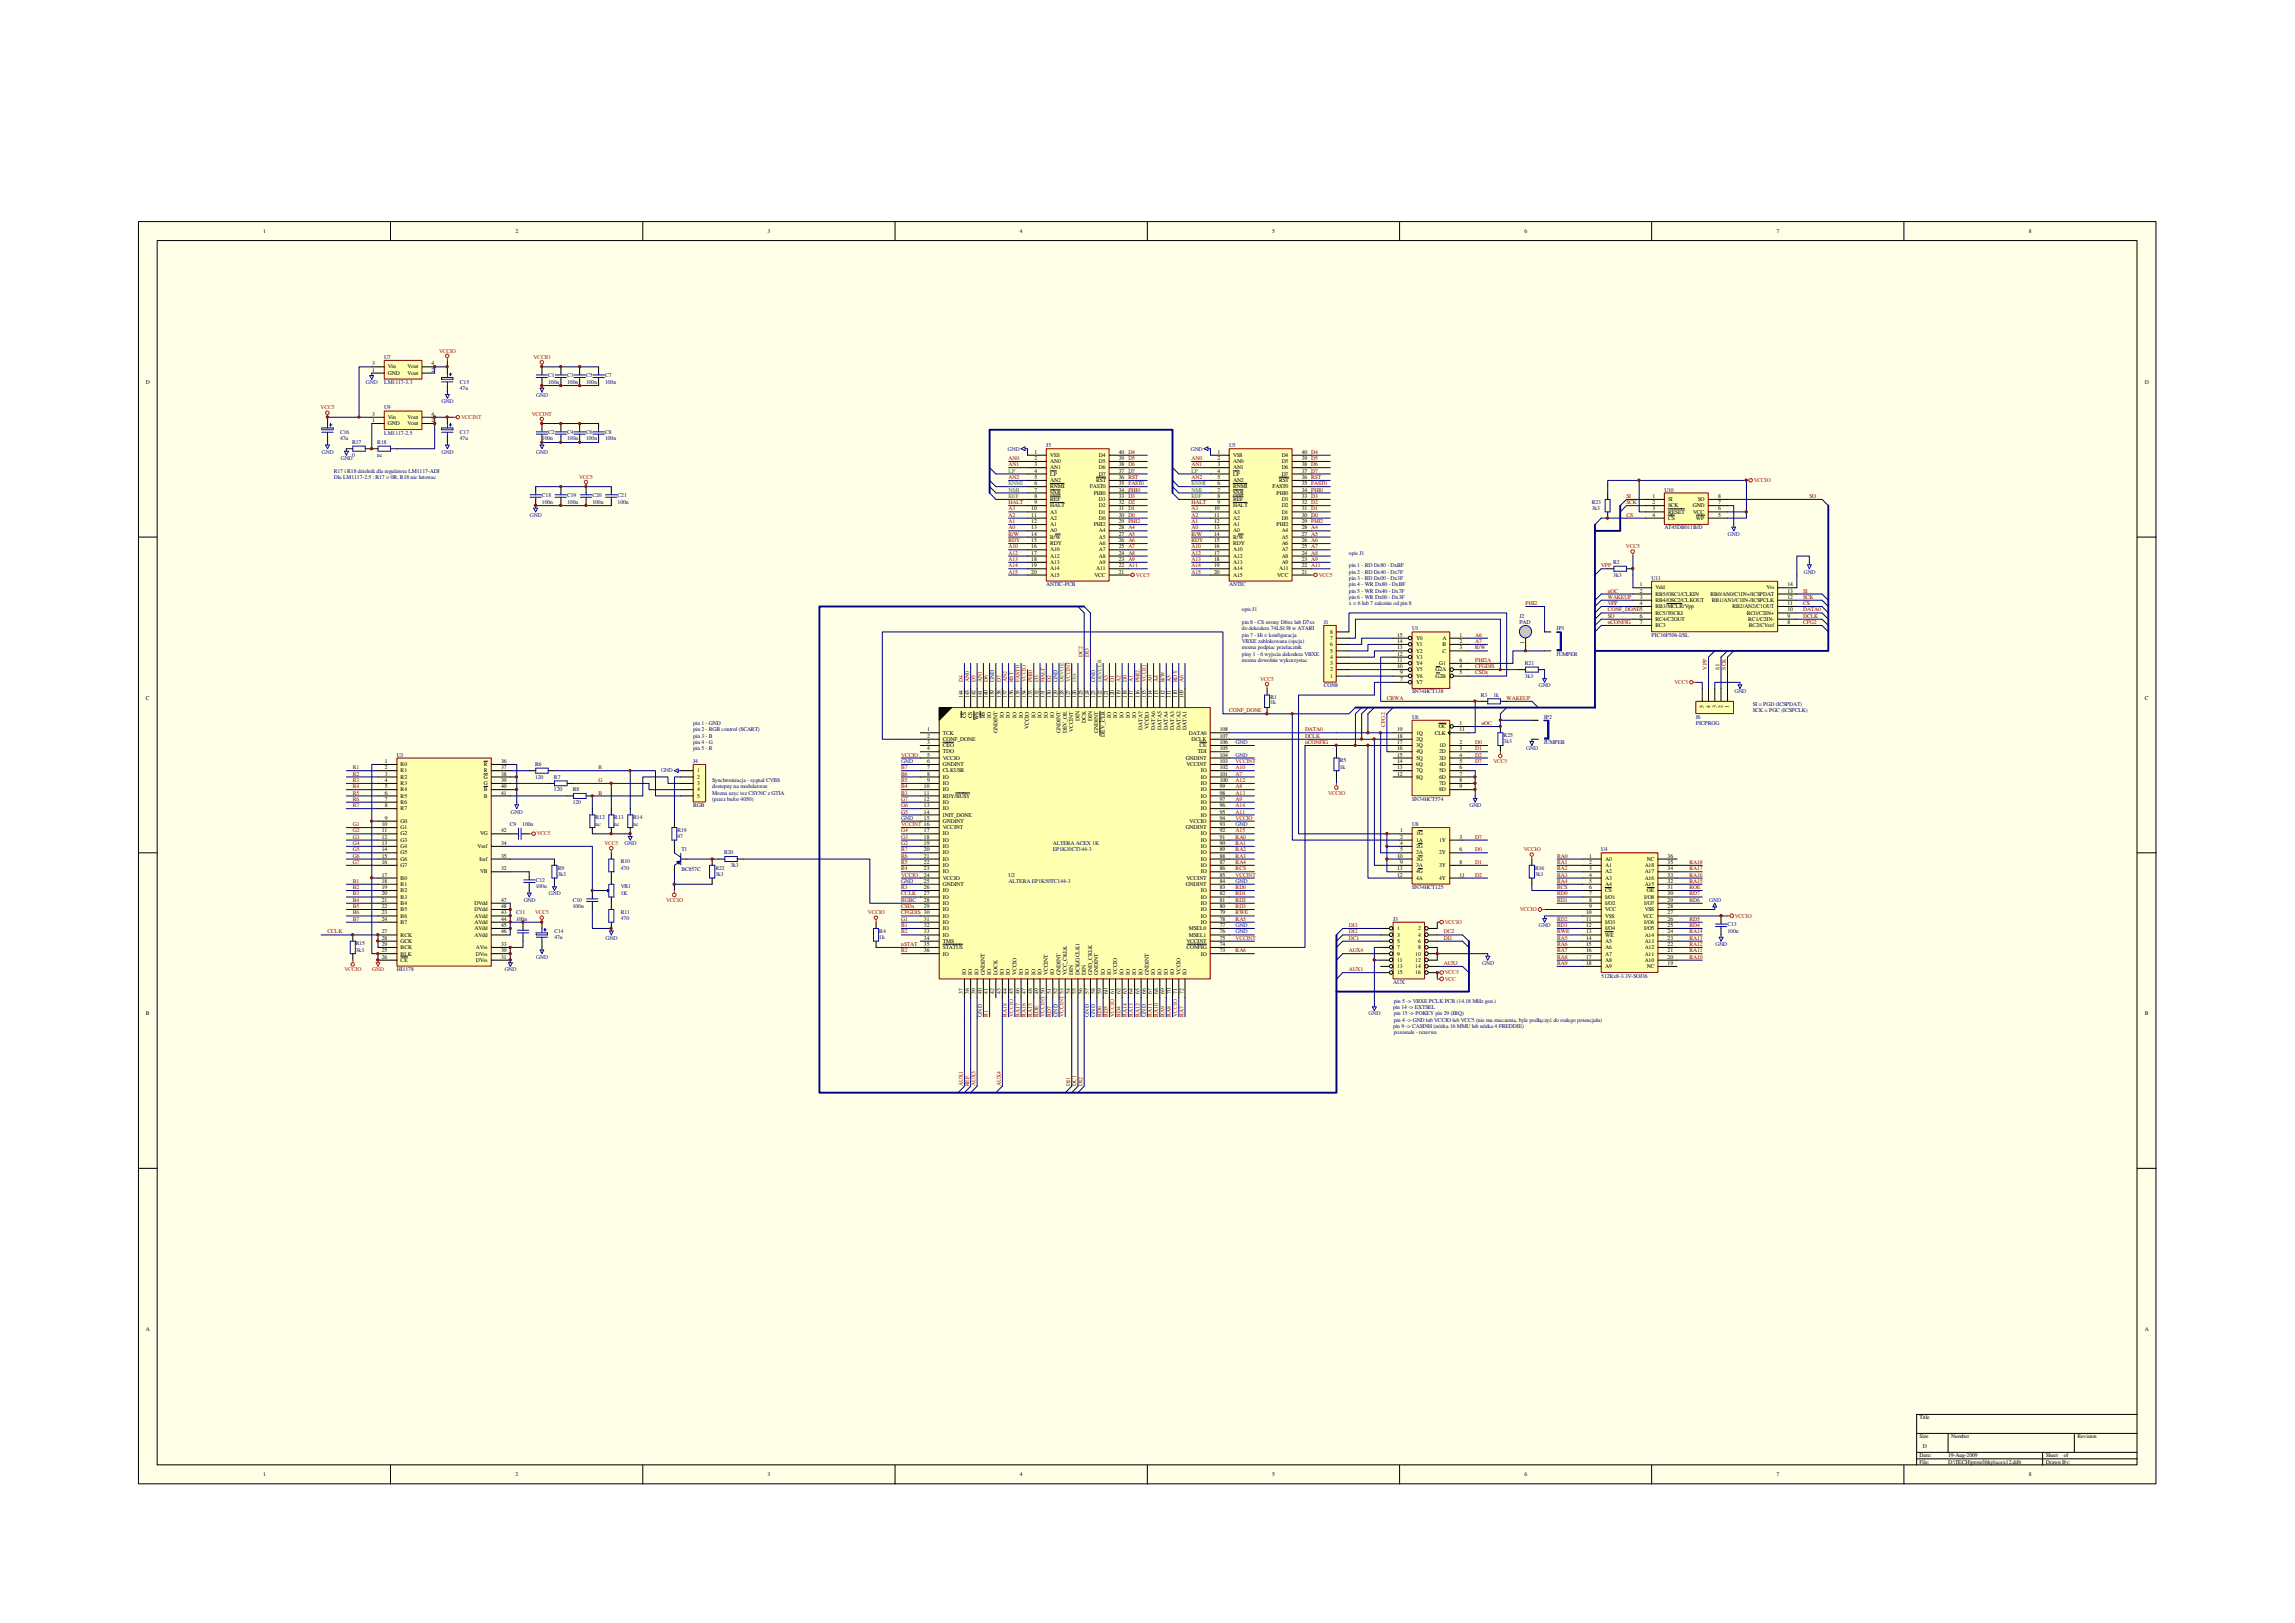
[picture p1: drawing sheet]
<svg xmlns="http://www.w3.org/2000/svg" width="420mm" height="297mm" viewBox="0 0 420 297" stroke-linecap="round" stroke-linejoin="round" font-family="sans-serif">
<defs><g id="words">
<g font-size="1">
<text x="48.2" y="42.6">1</text>
<text x="94.3" y="42.6">2</text>
<text x="140.5" y="42.6">3</text>
<text x="186.7" y="42.6">4</text>
<text x="232.9" y="42.6">5</text>
<text x="279.1" y="42.6">6</text>
<text x="325.2" y="42.6">7</text>
<text x="371.4" y="42.6">8</text>
<text x="26.7" y="70.3">D</text>
<text x="68.1" y="68">1</text>
<text x="68.1" y="66.8">3</text>
<text x="71" y="68.6">GND</text>
<text x="71" y="67.4">Vin</text>
<text x="74.6" y="68.6">Vout</text>
<text x="74.6" y="67.4">Vout</text>
<text x="79" y="68">2</text>
<text x="79" y="66.8">4</text>
<text x="392.7" y="70.3">D</text>
<text x="68.1" y="77.3">1</text>
<text x="68.1" y="76.1">3</text>
<text x="71" y="77.8">GND</text>
<text x="71" y="76.7">Vin</text>
<text x="74.6" y="77.8">Vout</text>
<text x="74.6" y="76.7">Vout</text>
<text x="79" y="77.3">2</text>
<text x="79" y="76.1">4</text>
<text x="189.4" y="83">1</text>
<text x="192.3" y="83.6">VSS</text>
<text x="201.2" y="83.6">D4</text>
<text x="204.8" y="83">40 D4</text>
<text x="222.9" y="83">1</text>
<text x="225.8" y="83.6">VSS</text>
<text x="234.6" y="83.6">D4</text>
<text x="238.3" y="83">40 D4</text>
<text x="189.4" y="90">7</text>
<text x="189.4" y="88.8">6</text>
<text x="189.4" y="87.6">5</text>
<text x="189.4" y="86.5">4</text>
<text x="189.4" y="85.3">3</text>
<text x="189.4" y="84.2">2</text>
<text x="192.3" y="89.4">RNMI</text>
<text x="192.3" y="88.2">AN2</text>
<text x="192.3" y="87.1">LP</text>
<text x="192.3" y="85.9">AN1</text>
<text x="192.3" y="84.8">AN0</text>
<text x="199.5" y="89.4">FAST0</text>
<text x="200.7" y="88.2">RST</text>
<text x="201.2" y="84.8">D5</text>
<text x="201.2" y="85.9">D6</text>
<text x="201.2" y="87.1">D7</text>
<text x="204.8" y="84.2">39 D5</text>
<text x="204.8" y="85.3">38 D6</text>
<text x="204.8" y="86.5">37 D7</text>
<text x="204.8" y="88.8">35 FAST0</text>
<text x="204.8" y="87.6">36 RST</text>
<text x="204.8" y="90">34 PHI0</text>
<text x="222.9" y="90">7</text>
<text x="222.9" y="88.8">6</text>
<text x="222.9" y="87.6">5</text>
<text x="222.9" y="86.5">4</text>
<text x="222.9" y="85.3">3</text>
<text x="222.9" y="84.2">2</text>
<text x="225.8" y="89.4">RNMI</text>
<text x="225.8" y="88.2">AN2</text>
<text x="225.8" y="87.1">LP</text>
<text x="225.8" y="85.9">AN1</text>
<text x="225.8" y="84.8">AN0</text>
<text x="233" y="89.4">FAST0</text>
<text x="234.2" y="88.2">RST</text>
<text x="234.6" y="84.8">D5</text>
<text x="234.6" y="85.9">D6</text>
<text x="234.6" y="87.1">D7</text>
<text x="238.3" y="84.2">39 D5</text>
<text x="238.3" y="85.3">38 D6</text>
<text x="238.3" y="86.5">37 D7</text>
<text x="238.3" y="87.6">36 RST</text>
<text x="238.3" y="88.8">35 FAST0</text>
<text x="238.3" y="90">34 PHI0</text>
<text x="188.8" y="95.7">12</text>
<text x="188.8" y="94.6">11</text>
<text x="188.8" y="93.4">10</text>
<text x="189.4" y="92.3">9</text>
<text x="189.4" y="91.1">8</text>
<text x="192.3" y="95.2">A2</text>
<text x="192.3" y="94">A3</text>
<text x="192.3" y="92.8">HALT</text>
<text x="192.3" y="91.7">REF</text>
<text x="192.3" y="90.6">NMI</text>
<text x="200.2" y="90.6">PHI0</text>
<text x="201.2" y="91.7">D3</text>
<text x="201.2" y="92.8">D2</text>
<text x="201.2" y="94">D1</text>
<text x="201.2" y="95.2">D0</text>
<text x="204.8" y="91.1">33 D3</text>
<text x="204.8" y="92.3">32 D2</text>
<text x="204.8" y="93.4">31 D1</text>
<text x="204.8" y="94.6">30 D0</text>
<text x="204.8" y="95.7">29 PHI2</text>
<text x="222.3" y="95.7">12</text>
<text x="222.3" y="94.6">11</text>
<text x="222.3" y="93.4">10</text>
<text x="222.9" y="92.3">9</text>
<text x="222.9" y="91.1">8</text>
<text x="225.8" y="95.2">A2</text>
<text x="225.8" y="94">A3</text>
<text x="225.8" y="92.8">HALT</text>
<text x="225.8" y="91.7">REF</text>
<text x="225.8" y="90.6">NMI</text>
<text x="233.7" y="90.6">PHI0</text>
<text x="234.6" y="91.7">D3</text>
<text x="234.6" y="92.8">D2</text>
<text x="234.6" y="94">D1</text>
<text x="234.6" y="95.2">D0</text>
<text x="238.3" y="91.1">33 D3</text>
<text x="238.3" y="92.3">32 D2</text>
<text x="238.3" y="93.4">31 D1</text>
<text x="238.3" y="94.6">30 D0</text>
<text x="238.3" y="95.7">29 PHI2</text>
<text x="302.5" y="91.1">1</text>
<text x="302.5" y="92.3">2</text>
<text x="302.5" y="93.4">3</text>
<text x="302.5" y="94.6">4</text>
<text x="305.4" y="91.7">SI</text>
<text x="305.4" y="92.8">SCK</text>
<text x="305.4" y="94">RESET</text>
<text x="305.4" y="95.2">CS</text>
<text x="309.9" y="92.8">GND</text>
<text x="310" y="94">VCC</text>
<text x="310.5" y="95.2">WP</text>
<text x="310.8" y="91.7">SO</text>
<text x="314.5" y="94.6">5</text>
<text x="314.5" y="93.4">6</text>
<text x="314.5" y="92.3">7</text>
<text x="314.5" y="91.1">8</text>
<text x="188.8" y="101.5">17</text>
<text x="188.8" y="100.4">16</text>
<text x="188.8" y="99.2">15</text>
<text x="188.8" y="98">14</text>
<text x="188.8" y="96.9">13</text>
<text x="192.3" y="100.9">A10</text>
<text x="192.3" y="99.8">RDY</text>
<text x="192.3" y="98.6">R/W</text>
<text x="192.3" y="97.5">A0</text>
<text x="192.3" y="96.3">A1</text>
<text x="200.2" y="96.3">PHI2</text>
<text x="201.2" y="97.5">A4</text>
<text x="201.2" y="98.6">A5</text>
<text x="201.2" y="99.8">A6</text>
<text x="201.2" y="100.9">A7</text>
<text x="204.8" y="96.9">28 A4</text>
<text x="204.8" y="98">27 A5</text>
<text x="204.8" y="99.2">26 A6</text>
<text x="204.8" y="100.4">25 A7</text>
<text x="204.8" y="101.5">24 A8</text>
<text x="222.3" y="101.5">17</text>
<text x="222.3" y="100.4">16</text>
<text x="222.3" y="99.2">15</text>
<text x="222.3" y="98">14</text>
<text x="222.3" y="96.9">13</text>
<text x="225.8" y="100.9">A10</text>
<text x="225.8" y="99.8">RDY</text>
<text x="225.8" y="98.6">R/W</text>
<text x="225.8" y="97.5">A0</text>
<text x="225.8" y="96.3">A1</text>
<text x="233.7" y="96.3">PHI2</text>
<text x="234.6" y="97.5">A4</text>
<text x="234.6" y="98.6">A5</text>
<text x="234.6" y="99.8">A6</text>
<text x="234.6" y="100.9">A7</text>
<text x="238.3" y="96.9">28 A4</text>
<text x="238.3" y="98">27 A5</text>
<text x="238.3" y="99.2">26 A6</text>
<text x="238.3" y="100.4">25 A7</text>
<text x="238.3" y="101.5">24 A8</text>
<text x="188.8" y="105">20</text>
<text x="188.8" y="103.8">19</text>
<text x="188.8" y="102.7">18</text>
<text x="192.3" y="105.5">A15</text>
<text x="192.3" y="104.4">A14</text>
<text x="192.3" y="103.3">A13</text>
<text x="192.3" y="102.1">A12</text>
<text x="200.4" y="105.5">VCC</text>
<text x="200.7" y="104.4">A11</text>
<text x="201.2" y="102.1">A8</text>
<text x="201.2" y="103.3">A9</text>
<text x="204.8" y="102.7">23 A9</text>
<text x="204.8" y="105">21</text>
<text x="204.8" y="103.8">22 A11</text>
<text x="222.3" y="105">20</text>
<text x="222.3" y="103.8">19</text>
<text x="222.3" y="102.7">18</text>
<text x="225.8" y="105.5">A15</text>
<text x="225.8" y="104.4">A14</text>
<text x="225.8" y="103.3">A13</text>
<text x="225.8" y="102.1">A12</text>
<text x="233.8" y="105.5">VCC</text>
<text x="234.2" y="104.4">A11</text>
<text x="234.6" y="102.1">A8</text>
<text x="234.6" y="103.3">A9</text>
<text x="238.3" y="105">21</text>
<text x="238.3" y="102.7">23 A9</text>
<text x="238.3" y="103.8">22 A11</text>
<text x="300.2" y="107.3">1</text>
<text x="303.1" y="107.9">Vdd</text>
<text x="323.4" y="107.9">Vss</text>
<text x="327.2" y="107.3">14</text>
<text x="300.2" y="108.5">2</text>
<text x="300.2" y="109.6">3</text>
<text x="300.2" y="110.7">4</text>
<text x="300.2" y="113.1">6</text>
<text x="303.1" y="109">RB5/OSC1/CLKIN</text>
<text x="303.1" y="110.2">RB4/OSC2/CLKOUT</text>
<text x="303.1" y="111.3">RB3/MCLR/Vpp</text>
<text x="303.1" y="112.5">RC5/T0CKI</text>
<text x="303.1" y="113.6">RC4/C2OUT</text>
<text x="313.1" y="109">RB0/AN0/C1IN+/ICSPDAT</text>
<text x="313.4" y="110.2">RB1/AN1/C1IN-/ICSPCLK</text>
<text x="317.2" y="111.3">RB2/AN2/C1OUT</text>
<text x="319.8" y="112.5">RC0/C2IN+</text>
<text x="320.1" y="113.6">RC1/C2IN-</text>
<text x="327.2" y="113.1">9</text>
<text x="327.2" y="111.9">10</text>
<text x="327.2" y="110.7">11</text>
<text x="327.2" y="109.6">12</text>
<text x="327.2" y="108.5">13</text>
<text x="243.5" y="119.4">5</text>
<text x="243.5" y="118.3">6</text>
<text x="243.5" y="117.1">7</text>
<text x="243.5" y="116">8</text>
<text x="255.8" y="116.5">15</text>
<text x="255.8" y="117.7">14</text>
<text x="255.8" y="118.8">13</text>
<text x="259.2" y="117.1">Y0</text>
<text x="259.2" y="118.3">Y1</text>
<text x="259.2" y="119.4">Y2</text>
<text x="264.1" y="117.1">A</text>
<text x="264.1" y="118.3">B</text>
<text x="264.1" y="119.4">C</text>
<text x="267.2" y="116.5">1</text>
<text x="267.2" y="117.7">2</text>
<text x="267.2" y="118.8">3</text>
<text x="279" y="117.8" transform="rotate(-90 279 117.8)">1</text>
<text x="300.2" y="114.2">7</text>
<text x="303.1" y="114.8">RC3</text>
<text x="320.2" y="114.8">RC2/CVref</text>
<text x="327.2" y="114.2">8</text>
<text x="243.5" y="124">1</text>
<text x="243.5" y="122.9">2</text>
<text x="243.5" y="121.7">3</text>
<text x="243.5" y="120.6">4</text>
<text x="255.8" y="120">12</text>
<text x="255.8" y="121.2">11</text>
<text x="255.8" y="122.3">10</text>
<text x="256.3" y="123.4">9</text>
<text x="256.3" y="124.6">7</text>
<text x="259.2" y="120.6">Y3</text>
<text x="259.2" y="121.7">Y4</text>
<text x="259.2" y="122.9">Y5</text>
<text x="259.2" y="124">Y6</text>
<text x="259.2" y="125.2">Y7</text>
<text x="262.8" y="122.9">G2A</text>
<text x="262.8" y="124">G2B</text>
<text x="263.5" y="121.7">G1</text>
<text x="267.2" y="121.2">6</text>
<text x="267.2" y="122.3">4</text>
<text x="267.2" y="123.4">5</text>
<text x="26.7" y="128.1">C</text>
<text x="176.3" y="127.8" transform="rotate(-90 176.3 127.8)">144</text>
<text x="176.9" y="131.5" transform="rotate(-90 176.9 131.5)">CS</text>
<text x="177.4" y="127.8" transform="rotate(-90 177.4 127.8)">143</text>
<text x="178" y="131.5" transform="rotate(-90 178 131.5)">CS</text>
<text x="178.6" y="127.8" transform="rotate(-90 178.6 127.8)">142</text>
<text x="179.1" y="131.8" transform="rotate(-90 179.1 131.8)">WS</text>
<text x="179.7" y="127.8" transform="rotate(-90 179.7 127.8)">141</text>
<text x="180.3" y="131.5" transform="rotate(-90 180.3 131.5)">RS</text>
<text x="180.9" y="127.8" transform="rotate(-90 180.9 127.8)">140</text>
<text x="181.5" y="131.4" transform="rotate(-90 181.5 131.4)">IO</text>
<text x="182" y="127.8" transform="rotate(-90 182 127.8)">139</text>
<text x="183.2" y="127.8" transform="rotate(-90 183.2 127.8)">138</text>
<text x="183.8" y="131.4" transform="rotate(-90 183.8 131.4)">IO</text>
<text x="184.3" y="127.8" transform="rotate(-90 184.3 127.8)">137</text>
<text x="184.9" y="131.4" transform="rotate(-90 184.9 131.4)">IO</text>
<text x="185.5" y="127.8" transform="rotate(-90 185.5 127.8)">136</text>
<text x="186.1" y="131.4" transform="rotate(-90 186.1 131.4)">IO</text>
<text x="186.6" y="127.8" transform="rotate(-90 186.6 127.8)">135</text>
<text x="187.2" y="131.4" transform="rotate(-90 187.2 131.4)">IO</text>
<text x="187.8" y="127.8" transform="rotate(-90 187.8 127.8)">134</text>
<text x="189" y="127.8" transform="rotate(-90 189 127.8)">133</text>
<text x="189.6" y="131.4" transform="rotate(-90 189.6 131.4)">IO</text>
<text x="190.1" y="127.8" transform="rotate(-90 190.1 127.8)">132</text>
<text x="190.7" y="131.4" transform="rotate(-90 190.7 131.4)">IO</text>
<text x="191.3" y="127.8" transform="rotate(-90 191.3 127.8)">131</text>
<text x="191.8" y="131.4" transform="rotate(-90 191.8 131.4)">IO</text>
<text x="192.4" y="127.8" transform="rotate(-90 192.4 127.8)">130</text>
<text x="193" y="131.4" transform="rotate(-90 193 131.4)">IO</text>
<text x="193.6" y="127.8" transform="rotate(-90 193.6 127.8)">129</text>
<text x="194.7" y="127.8" transform="rotate(-90 194.7 127.8)">128</text>
<text x="195.9" y="127.8" transform="rotate(-90 195.9 127.8)">127</text>
<text x="197" y="127.8" transform="rotate(-90 197 127.8)">126</text>
<text x="198.2" y="127.8" transform="rotate(-90 198.2 127.8)">125</text>
<text x="199.3" y="127.8" transform="rotate(-90 199.3 127.8)">124</text>
<text x="200.5" y="127.8" transform="rotate(-90 200.5 127.8)">123</text>
<text x="201.7" y="127.8" transform="rotate(-90 201.7 127.8)">122</text>
<text x="202.8" y="127.8" transform="rotate(-90 202.8 127.8)">121</text>
<text x="203.4" y="131.4" transform="rotate(-90 203.4 131.4)">IO</text>
<text x="204" y="127.8" transform="rotate(-90 204 127.8)">120</text>
<text x="204.5" y="131.4" transform="rotate(-90 204.5 131.4)">IO</text>
<text x="205.1" y="127.8" transform="rotate(-90 205.1 127.8)">119</text>
<text x="205.7" y="131.4" transform="rotate(-90 205.7 131.4)">IO</text>
<text x="206.3" y="127.8" transform="rotate(-90 206.3 127.8)">118</text>
<text x="206.9" y="131.4" transform="rotate(-90 206.9 131.4)">IO</text>
<text x="207.4" y="127.8" transform="rotate(-90 207.4 127.8)">117</text>
<text x="208" y="131.4" transform="rotate(-90 208 131.4)">IO</text>
<text x="208.6" y="127.8" transform="rotate(-90 208.6 127.8)">116</text>
<text x="209.7" y="127.8" transform="rotate(-90 209.7 127.8)">115</text>
<text x="210.9" y="127.8" transform="rotate(-90 210.9 127.8)">114</text>
<text x="212" y="127.8" transform="rotate(-90 212 127.8)">113</text>
<text x="213.2" y="127.8" transform="rotate(-90 213.2 127.8)">112</text>
<text x="214.4" y="127.8" transform="rotate(-90 214.4 127.8)">111</text>
<text x="215.5" y="127.8" transform="rotate(-90 215.5 127.8)">110</text>
<text x="216.7" y="127.8" transform="rotate(-90 216.7 127.8)">109</text>
<text x="311.9" y="129.5" transform="rotate(-90 311.9 129.5)">5</text>
<text x="313.1" y="129.5" transform="rotate(-90 313.1 129.5)">4</text>
<text x="314.2" y="129.5" transform="rotate(-90 314.2 129.5)">3</text>
<text x="315.4" y="129.5" transform="rotate(-90 315.4 129.5)">2</text>
<text x="316.5" y="129.5" transform="rotate(-90 316.5 129.5)">1</text>
<text x="392.7" y="128.1">C</text>
<text x="169.7" y="133.9">1</text>
<text x="169.7" y="135">2</text>
<text x="169.7" y="136.2">3</text>
<text x="169.7" y="137.3">4</text>
<text x="172.6" y="134.5">TCK</text>
<text x="172.6" y="135.6">CONF_DONE</text>
<text x="172.6" y="136.7">CEO</text>
<text x="172.6" y="137.9">TDO</text>
<text x="182.6" y="134.2" transform="rotate(-90 182.6 134.2)">GNDINT</text>
<text x="188.4" y="133.4" transform="rotate(-90 188.4 133.4)">VCCIO</text>
<text x="194.2" y="134.2" transform="rotate(-90 194.2 134.2)">GNDINT</text>
<text x="195.3" y="134.2" transform="rotate(-90 195.3 134.2)">DEV_OE</text>
<text x="196.5" y="134" transform="rotate(-90 196.5 134)">VCCINT</text>
<text x="197.6" y="132" transform="rotate(-90 197.6 132)">DIN</text>
<text x="198.8" y="132.4" transform="rotate(-90 198.8 132.4)">DCK</text>
<text x="199.9" y="132" transform="rotate(-90 199.9 132)">DIN</text>
<text x="201.1" y="134.2" transform="rotate(-90 201.1 134.2)">GNDINT</text>
<text x="202.3" y="134.8" transform="rotate(-90 202.3 134.8)">DEV_CLR</text>
<text x="209.2" y="133.6" transform="rotate(-90 209.2 133.6)">DATA7</text>
<text x="210.3" y="133.4" transform="rotate(-90 210.3 133.4)">VCCIO</text>
<text x="211.5" y="133.6" transform="rotate(-90 211.5 133.6)">DATA6</text>
<text x="212.6" y="133.6" transform="rotate(-90 212.6 133.6)">DATA5</text>
<text x="213.8" y="133.6" transform="rotate(-90 213.8 133.6)">DATA4</text>
<text x="215" y="133.6" transform="rotate(-90 215 133.6)">DATA3</text>
<text x="216.1" y="133.6" transform="rotate(-90 216.1 133.6)">DATA2</text>
<text x="217.2" y="133.6" transform="rotate(-90 217.2 133.6)">DATA1</text>
<text x="217.7" y="134.5">DATA0</text>
<text x="218.1" y="135.6">DCLK</text>
<text x="219.3" y="137.9">TDI</text>
<text x="219.6" y="136.7">CE</text>
<text x="223.3" y="136.2">106</text>
<text x="223.3" y="137.3">105</text>
<text x="223.3" y="135">107</text>
<text x="223.3" y="133.9">108</text>
<text x="255.8" y="133.9">19</text>
<text x="255.8" y="135">18</text>
<text x="255.8" y="136.2">17</text>
<text x="255.8" y="137.3">16</text>
<text x="259.2" y="134.5">1Q</text>
<text x="259.2" y="135.6">2Q</text>
<text x="259.2" y="136.7">3Q</text>
<text x="259.2" y="137.9">4Q</text>
<text x="262.7" y="134.5">CLK</text>
<text x="263.4" y="133.3">OC</text>
<text x="263.5" y="136.7">1D</text>
<text x="263.5" y="137.9">2D</text>
<text x="267.2" y="132.7">1</text>
<text x="267.2" y="136.2">2</text>
<text x="267.2" y="137.3">3</text>
<text x="267.2" y="133.9">11</text>
<text x="70.5" y="139.6">1</text>
<text x="70.5" y="140.8">2</text>
<text x="70.5" y="141.9">3</text>
<text x="70.5" y="143.1">4</text>
<text x="73.4" y="140.2">R0</text>
<text x="73.4" y="141.4">R1</text>
<text x="73.4" y="142.5">R2</text>
<text x="73.4" y="143.7">R3</text>
<text x="88.6" y="140.2">R</text>
<text x="88.6" y="141.4">R</text>
<text x="88.6" y="142.5">G</text>
<text x="88.6" y="143.7">G</text>
<text x="91.7" y="139.6">36</text>
<text x="91.7" y="140.8">37</text>
<text x="91.7" y="141.9">38</text>
<text x="91.7" y="143.1">39</text>
<text x="127.6" y="141.4">1</text>
<text x="127.6" y="142.5">2</text>
<text x="127.6" y="143.7">3</text>
<text x="169.7" y="138.5">5</text>
<text x="169.7" y="139.6">6</text>
<text x="169.7" y="140.8">7</text>
<text x="169.7" y="141.9">8</text>
<text x="169.7" y="143.1">9</text>
<text x="172.6" y="139.1">VCCIO</text>
<text x="172.6" y="140.2">GNDINT</text>
<text x="172.6" y="141.4">CLKUSR</text>
<text x="172.6" y="142.5">IO</text>
<text x="172.6" y="143.7">IO</text>
<text x="217.1" y="139.1">GNDINT</text>
<text x="217.2" y="140.2">VCCINT</text>
<text x="219.9" y="143.7">IO</text>
<text x="219.9" y="142.5">IO</text>
<text x="219.9" y="141.4">IO</text>
<text x="223.3" y="143.1">100</text>
<text x="223.3" y="141.9">101</text>
<text x="223.3" y="140.8">102</text>
<text x="223.3" y="139.6">103</text>
<text x="223.3" y="138.5">104</text>
<text x="255.8" y="138.5">15</text>
<text x="255.8" y="139.6">14</text>
<text x="255.8" y="140.8">13</text>
<text x="255.8" y="141.9">12</text>
<text x="259.2" y="139.1">5Q</text>
<text x="259.2" y="140.2">6Q</text>
<text x="259.2" y="141.4">7Q</text>
<text x="259.2" y="142.5">8Q</text>
<text x="263.5" y="139.1">3D</text>
<text x="263.5" y="140.2">4D</text>
<text x="263.5" y="141.4">5D</text>
<text x="263.5" y="142.5">6D</text>
<text x="263.5" y="143.7">7D</text>
<text x="267.2" y="138.5">4</text>
<text x="267.2" y="139.6">5</text>
<text x="267.2" y="140.8">6</text>
<text x="267.2" y="141.9">7</text>
<text x="267.2" y="143.1">8</text>
<text x="70.5" y="144.3">5</text>
<text x="70.5" y="145.4">6</text>
<text x="70.5" y="146.6">7</text>
<text x="70.5" y="147.7">8</text>
<text x="73.4" y="144.8">R4</text>
<text x="73.4" y="146">R5</text>
<text x="73.4" y="147.2">R6</text>
<text x="73.4" y="148.3">R7</text>
<text x="88.6" y="144.8">B</text>
<text x="88.6" y="146">B</text>
<text x="91.7" y="144.3">40</text>
<text x="91.7" y="145.4">41</text>
<text x="127.6" y="144.8">4</text>
<text x="127.6" y="146">5</text>
<text x="169.2" y="144.3">10</text>
<text x="169.2" y="145.4">11</text>
<text x="169.2" y="146.6">12</text>
<text x="169.2" y="147.7">13</text>
<text x="169.2" y="148.9">14</text>
<text x="172.6" y="144.8">IO</text>
<text x="172.6" y="146">RDY/BUSY</text>
<text x="172.6" y="147.2">IO</text>
<text x="172.6" y="148.3">IO</text>
<text x="172.6" y="149.4">INIT_DONE</text>
<text x="219.9" y="149.4">IO</text>
<text x="219.9" y="148.3">IO</text>
<text x="219.9" y="147.2">IO</text>
<text x="219.9" y="146">IO</text>
<text x="219.9" y="144.8">IO</text>
<text x="223.3" y="148.9">95</text>
<text x="223.3" y="147.7">96</text>
<text x="223.3" y="146.6">97</text>
<text x="223.3" y="145.4">98</text>
<text x="223.3" y="144.3">99</text>
<text x="263.5" y="144.8">8D</text>
<text x="267.2" y="144.3">9</text>
<text x="69.9" y="151.2">10</text>
<text x="69.9" y="152.4">11</text>
<text x="69.9" y="153.5">12</text>
<text x="69.9" y="154.6">13</text>
<text x="69.9" y="155.8">14</text>
<text x="70.5" y="150">9</text>
<text x="73.4" y="150.6">G0</text>
<text x="73.4" y="151.8">G1</text>
<text x="73.4" y="152.9">G2</text>
<text x="73.4" y="154.1">G3</text>
<text x="73.4" y="155.2">G4</text>
<text x="87.4" y="155.2">Vref</text>
<text x="87.9" y="152.9">VG</text>
<text x="91.7" y="152.4">42</text>
<text x="91.7" y="154.6">34</text>
<text x="169.2" y="150">15</text>
<text x="169.2" y="152.4">17</text>
<text x="169.2" y="153.5">18</text>
<text x="169.2" y="154.6">19</text>
<text x="169.2" y="155.8">20</text>
<text x="172.6" y="150.6">GNDINT</text>
<text x="172.6" y="151.8">VCCINT</text>
<text x="172.6" y="152.9">IO</text>
<text x="172.6" y="154.1">IO</text>
<text x="172.6" y="155.2">IO</text>
<text x="217.1" y="151.8">GNDINT</text>
<text x="217.8" y="150.6">VCCIO</text>
<text x="219.9" y="155.2">IO</text>
<text x="219.9" y="154.1">IO</text>
<text x="219.9" y="152.9">IO</text>
<text x="223.3" y="155.8">89</text>
<text x="223.3" y="154.6">90</text>
<text x="223.3" y="153.5">91</text>
<text x="223.3" y="152.4">92</text>
<text x="223.3" y="150">94</text>
<text x="223.3" y="151.2">93</text>
<text x="256.3" y="152.4">1</text>
<text x="256.3" y="153.5">2</text>
<text x="256.3" y="154.6">4</text>
<text x="256.3" y="155.8">5</text>
<text x="259.2" y="152.9">1G</text>
<text x="259.2" y="154.1">1A</text>
<text x="259.2" y="155.2">2G</text>
<text x="263.5" y="154.1">1Y</text>
<text x="267.2" y="153.5">3</text>
<text x="267.2" y="155.8">6</text>
<text x="69.9" y="157">15</text>
<text x="69.9" y="158.1">16</text>
<text x="69.9" y="160.4">17</text>
<text x="69.9" y="161.6">18</text>
<text x="73.4" y="156.4">G5</text>
<text x="73.4" y="157.5">G6</text>
<text x="73.4" y="158.7">G7</text>
<text x="73.4" y="161">B0</text>
<text x="87.8" y="157.5">Iref</text>
<text x="87.9" y="159.9">VB</text>
<text x="91.7" y="157">35</text>
<text x="91.7" y="159.3">32</text>
<text x="169.2" y="157">21</text>
<text x="169.2" y="158.1">22</text>
<text x="169.2" y="159.3">23</text>
<text x="169.2" y="160.4">24</text>
<text x="169.2" y="161.6">25</text>
<text x="172.6" y="156.4">IO</text>
<text x="172.6" y="157.5">IO</text>
<text x="172.6" y="158.7">IO</text>
<text x="172.6" y="159.9">IO</text>
<text x="172.6" y="161">VCCIO</text>
<text x="217.2" y="161">VCCINT</text>
<text x="219.9" y="159.9">IO</text>
<text x="219.9" y="158.7">IO</text>
<text x="219.9" y="157.5">IO</text>
<text x="219.9" y="156.4">IO</text>
<text x="223.3" y="159.3">86</text>
<text x="223.3" y="158.1">87</text>
<text x="223.3" y="157">88</text>
<text x="223.3" y="161.6">84</text>
<text x="223.3" y="160.4">85</text>
<text x="255.8" y="160.4">12</text>
<text x="255.8" y="159.3">13</text>
<text x="255.8" y="157">10</text>
<text x="256.3" y="158.1">9</text>
<text x="259.2" y="161">4A</text>
<text x="259.2" y="159.9">4G</text>
<text x="259.2" y="156.4">2A</text>
<text x="259.2" y="158.7">3A</text>
<text x="259.2" y="157.5">3G</text>
<text x="263.5" y="161">4Y</text>
<text x="263.5" y="156.4">2Y</text>
<text x="263.5" y="158.7">3Y</text>
<text x="267.2" y="160.4">11</text>
<text x="267.2" y="158.1">8</text>
<text x="290.9" y="161.6">5</text>
<text x="290.9" y="160.4">4</text>
<text x="290.9" y="159.3">3</text>
<text x="290.9" y="157">1</text>
<text x="290.9" y="158.1">2</text>
<text x="293.9" y="161">A3</text>
<text x="293.9" y="159.9">A2</text>
<text x="293.9" y="157.5">A0</text>
<text x="293.9" y="158.7">A1</text>
<text x="301.1" y="161">A16</text>
<text x="301.1" y="159.9">A17</text>
<text x="301.1" y="158.7">A18</text>
<text x="301.5" y="157.5">NC</text>
<text x="305.3" y="161.6">32</text>
<text x="305.3" y="160.4">33</text>
<text x="305.3" y="159.3">34</text>
<text x="305.3" y="158.1">35</text>
<text x="305.3" y="157">36</text>
<text x="69.9" y="162.7">19</text>
<text x="69.9" y="163.9">20</text>
<text x="69.9" y="165.1">21</text>
<text x="69.9" y="166.2">22</text>
<text x="69.9" y="167.3">23</text>
<text x="73.4" y="162.2">B1</text>
<text x="73.4" y="163.3">B2</text>
<text x="73.4" y="164.5">B3</text>
<text x="73.4" y="165.6">B4</text>
<text x="73.4" y="166.8">B5</text>
<text x="73.4" y="167.9">B6</text>
<text x="86.9" y="167.9">AVdd</text>
<text x="86.9" y="165.6">DVdd</text>
<text x="86.9" y="166.8">DVdd</text>
<text x="91.7" y="167.3">43</text>
<text x="91.7" y="165.1">47</text>
<text x="91.7" y="166.2">48</text>
<text x="169.2" y="162.7">26</text>
<text x="169.2" y="163.9">27</text>
<text x="169.2" y="165.1">28</text>
<text x="169.2" y="166.2">29</text>
<text x="172.6" y="162.2">GNDINT</text>
<text x="172.6" y="163.3">IO</text>
<text x="172.6" y="164.5">IO</text>
<text x="172.6" y="165.6">IO</text>
<text x="172.6" y="166.8">IO</text>
<text x="172.6" y="167.9">IO</text>
<text x="217.1" y="162.2">GNDINT</text>
<text x="219.9" y="167.9">IO</text>
<text x="219.9" y="166.8">IO</text>
<text x="219.9" y="165.6">IO</text>
<text x="219.9" y="164.5">IO</text>
<text x="219.9" y="163.3">IO</text>
<text x="223.3" y="167.3">79</text>
<text x="223.3" y="166.2">80</text>
<text x="223.3" y="165.1">81</text>
<text x="223.3" y="163.9">82</text>
<text x="223.3" y="162.7">83</text>
<text x="290.4" y="167.3">10</text>
<text x="290.9" y="166.2">9</text>
<text x="290.9" y="165.1">8</text>
<text x="290.9" y="163.9">7</text>
<text x="290.9" y="162.7">6</text>
<text x="293.9" y="167.9">VSS</text>
<text x="293.9" y="166.8">VCC</text>
<text x="293.9" y="165.6">I/O2</text>
<text x="293.9" y="164.5">I/O1</text>
<text x="293.9" y="163.3">CS</text>
<text x="293.9" y="162.2">A4</text>
<text x="300.8" y="167.9">VCC</text>
<text x="301" y="165.6">I/O7</text>
<text x="301" y="164.5">I/O8</text>
<text x="301.1" y="166.8">VSS</text>
<text x="301.1" y="162.2">A15</text>
<text x="301.5" y="163.3">OE</text>
<text x="305.3" y="166.2">28</text>
<text x="305.3" y="165.1">29</text>
<text x="305.3" y="163.9">30</text>
<text x="305.3" y="162.7">31</text>
<text x="305.3" y="167.3">27</text>
<text x="69.9" y="168.5">24</text>
<text x="69.9" y="170.8">27</text>
<text x="69.9" y="172">28</text>
<text x="69.9" y="173.1">29</text>
<text x="73.4" y="169.1">B7</text>
<text x="73.4" y="171.4">RCK</text>
<text x="73.4" y="172.6">GCK</text>
<text x="73.4" y="173.7">BCK</text>
<text x="86.9" y="170.3">AVdd</text>
<text x="86.9" y="171.4">AVdd</text>
<text x="86.9" y="169.1">AVdd</text>
<text x="87.1" y="173.7">AVss</text>
<text x="91.7" y="173.1">33</text>
<text x="91.7" y="169.7">45</text>
<text x="91.7" y="170.8">46</text>
<text x="91.7" y="168.5">44</text>
<text x="169.2" y="168.5">31</text>
<text x="169.2" y="169.7">32</text>
<text x="169.2" y="170.8">33</text>
<text x="169.2" y="172">34</text>
<text x="169.2" y="173.1">35</text>
<text x="172.6" y="169.1">IO</text>
<text x="172.6" y="170.3">IO</text>
<text x="172.6" y="171.4">IO</text>
<text x="172.6" y="172.6">TMS</text>
<text x="172.6" y="173.7">STATUS</text>
<text x="217.2" y="173.7">CONFIG</text>
<text x="217.2" y="172.6">VCCINT</text>
<text x="217.7" y="171.4">MSEL1</text>
<text x="217.7" y="170.3">MSEL0</text>
<text x="219.9" y="169.1">IO</text>
<text x="223.3" y="168.5">78</text>
<text x="223.3" y="173.1">74</text>
<text x="223.3" y="172">75</text>
<text x="223.3" y="170.8">76</text>
<text x="223.3" y="169.7">77</text>
<text x="255.8" y="170.3">1</text>
<text x="255.8" y="171.4">3</text>
<text x="255.8" y="172.6">5</text>
<text x="255.8" y="173.7">7</text>
<text x="259.7" y="170.3">2</text>
<text x="259.7" y="171.4">4</text>
<text x="259.7" y="172.6">6</text>
<text x="259.7" y="173.7">8</text>
<text x="290.4" y="173.1">15</text>
<text x="290.4" y="172">14</text>
<text x="290.4" y="170.8">13</text>
<text x="290.4" y="169.7">12</text>
<text x="290.4" y="168.5">11</text>
<text x="293.9" y="173.7">A6</text>
<text x="293.9" y="172.6">A5</text>
<text x="293.9" y="171.4">WE</text>
<text x="293.9" y="170.3">I/O4</text>
<text x="293.9" y="169.1">I/O3</text>
<text x="301" y="170.3">I/O5</text>
<text x="301" y="169.1">I/O6</text>
<text x="301.1" y="173.7">A12</text>
<text x="301.1" y="172.6">A13</text>
<text x="301.1" y="171.4">A14</text>
<text x="305.3" y="173.1">22</text>
<text x="305.3" y="172">23</text>
<text x="305.3" y="170.8">24</text>
<text x="305.3" y="169.7">25</text>
<text x="305.3" y="168.5">26</text>
<text x="69.9" y="174.3">25</text>
<text x="69.9" y="175.4">26</text>
<text x="73.4" y="174.9">BLK</text>
<text x="73.4" y="176">CE</text>
<text x="87.1" y="176">DVss</text>
<text x="87.1" y="174.9">DVss</text>
<text x="91.7" y="175.4">31</text>
<text x="91.7" y="174.3">30</text>
<text x="169.2" y="174.3">36</text>
<text x="172.6" y="174.9">IO</text>
<text x="176.9" y="178.5" transform="rotate(-90 176.9 178.5)">IO</text>
<text x="178" y="178.5" transform="rotate(-90 178 178.5)">IO</text>
<text x="179.1" y="178.5" transform="rotate(-90 179.1 178.5)">IO</text>
<text x="180.3" y="178.5" transform="rotate(-90 180.3 178.5)">GNDINT</text>
<text x="181.5" y="178.5" transform="rotate(-90 181.5 178.5)">IO</text>
<text x="182.6" y="178.5" transform="rotate(-90 182.6 178.5)">LOCK</text>
<text x="183.8" y="178.5" transform="rotate(-90 183.8 178.5)">IO</text>
<text x="184.9" y="178.5" transform="rotate(-90 184.9 178.5)">IO</text>
<text x="186.1" y="178.5" transform="rotate(-90 186.1 178.5)">VCCIO</text>
<text x="187.2" y="178.5" transform="rotate(-90 187.2 178.5)">IO</text>
<text x="188.4" y="178.5" transform="rotate(-90 188.4 178.5)">IO</text>
<text x="189.6" y="178.5" transform="rotate(-90 189.6 178.5)">IO</text>
<text x="190.7" y="178.5" transform="rotate(-90 190.7 178.5)">IO</text>
<text x="191.8" y="178.5" transform="rotate(-90 191.8 178.5)">VCCINT</text>
<text x="193" y="178.5" transform="rotate(-90 193 178.5)">IO</text>
<text x="194.2" y="178.5" transform="rotate(-90 194.2 178.5)">GNDINT</text>
<text x="195.3" y="178.5" transform="rotate(-90 195.3 178.5)">VCC_CKLK</text>
<text x="196.5" y="178.5" transform="rotate(-90 196.5 178.5)">DIN</text>
<text x="197.6" y="178.5" transform="rotate(-90 197.6 178.5)">DCK/GCLK1</text>
<text x="198.8" y="178.5" transform="rotate(-90 198.8 178.5)">DIN</text>
<text x="199.9" y="178.5" transform="rotate(-90 199.9 178.5)">GND_CKLK</text>
<text x="201.1" y="178.5" transform="rotate(-90 201.1 178.5)">GNDINT</text>
<text x="202.3" y="178.5" transform="rotate(-90 202.3 178.5)">IO</text>
<text x="203.4" y="178.5" transform="rotate(-90 203.4 178.5)">IO</text>
<text x="204.5" y="178.5" transform="rotate(-90 204.5 178.5)">VCCIO</text>
<text x="205.7" y="178.5" transform="rotate(-90 205.7 178.5)">IO</text>
<text x="206.9" y="178.5" transform="rotate(-90 206.9 178.5)">IO</text>
<text x="208" y="178.5" transform="rotate(-90 208 178.5)">IO</text>
<text x="209.2" y="178.5" transform="rotate(-90 209.2 178.5)">IO</text>
<text x="210.3" y="178.5" transform="rotate(-90 210.3 178.5)">GNDINT</text>
<text x="211.5" y="178.5" transform="rotate(-90 211.5 178.5)">IO</text>
<text x="212.6" y="178.5" transform="rotate(-90 212.6 178.5)">IO</text>
<text x="213.8" y="178.5" transform="rotate(-90 213.8 178.5)">IO</text>
<text x="215" y="178.5" transform="rotate(-90 215 178.5)">IO</text>
<text x="216.1" y="178.5" transform="rotate(-90 216.1 178.5)">VCCIO</text>
<text x="217.2" y="178.5" transform="rotate(-90 217.2 178.5)">IO</text>
<text x="219.9" y="174.9">IO</text>
<text x="223.3" y="174.3">73</text>
<text x="255.8" y="174.9">9</text>
<text x="255.8" y="176">11</text>
<text x="255.8" y="177.2">13</text>
<text x="255.8" y="178.4">15</text>
<text x="259.1" y="174.9">10</text>
<text x="259.1" y="176">12</text>
<text x="259.1" y="177.2">14</text>
<text x="259.1" y="178.4">16</text>
<text x="290.4" y="174.3">16</text>
<text x="290.4" y="175.4">17</text>
<text x="290.4" y="176.6">18</text>
<text x="293.9" y="174.9">A7</text>
<text x="293.9" y="176">A8</text>
<text x="293.9" y="177.2">A9</text>
<text x="301.1" y="176">A10</text>
<text x="301.1" y="174.9">A11</text>
<text x="301.5" y="177.2">NC</text>
<text x="305.3" y="176.6">19</text>
<text x="305.3" y="175.4">20</text>
<text x="305.3" y="174.3">21</text>
<text x="26.7" y="185.8">B</text>
<text x="176.3" y="181.9" transform="rotate(-90 176.3 181.9)">37</text>
<text x="177.4" y="181.9" transform="rotate(-90 177.4 181.9)">38</text>
<text x="178.6" y="181.9" transform="rotate(-90 178.6 181.9)">39</text>
<text x="179.7" y="181.9" transform="rotate(-90 179.7 181.9)">40</text>
<text x="180.9" y="181.9" transform="rotate(-90 180.9 181.9)">41</text>
<text x="182" y="181.9" transform="rotate(-90 182 181.9)">42</text>
<text x="183.2" y="181.9" transform="rotate(-90 183.2 181.9)">43</text>
<text x="184.3" y="181.9" transform="rotate(-90 184.3 181.9)">44</text>
<text x="185.5" y="181.9" transform="rotate(-90 185.5 181.9)">45</text>
<text x="186.6" y="181.9" transform="rotate(-90 186.6 181.9)">46</text>
<text x="187.8" y="181.9" transform="rotate(-90 187.8 181.9)">47</text>
<text x="189" y="181.9" transform="rotate(-90 189 181.9)">48</text>
<text x="190.1" y="181.9" transform="rotate(-90 190.1 181.9)">49</text>
<text x="192.4" y="181.9" transform="rotate(-90 192.4 181.9)">51</text>
<text x="193.6" y="181.9" transform="rotate(-90 193.6 181.9)">52</text>
<text x="195.9" y="181.9" transform="rotate(-90 195.9 181.9)">54</text>
<text x="197" y="181.9" transform="rotate(-90 197 181.9)">55</text>
<text x="198.2" y="181.9" transform="rotate(-90 198.2 181.9)">56</text>
<text x="199.3" y="181.9" transform="rotate(-90 199.3 181.9)">57</text>
<text x="200.5" y="181.9" transform="rotate(-90 200.5 181.9)">58</text>
<text x="201.7" y="181.9" transform="rotate(-90 201.7 181.9)">59</text>
<text x="202.8" y="181.9" transform="rotate(-90 202.8 181.9)">60</text>
<text x="204" y="181.9" transform="rotate(-90 204 181.9)">61</text>
<text x="205.1" y="181.9" transform="rotate(-90 205.1 181.9)">62</text>
<text x="206.3" y="181.9" transform="rotate(-90 206.3 181.9)">63</text>
<text x="207.4" y="181.9" transform="rotate(-90 207.4 181.9)">64</text>
<text x="208.6" y="181.9" transform="rotate(-90 208.6 181.9)">65</text>
<text x="209.7" y="181.9" transform="rotate(-90 209.7 181.9)">66</text>
<text x="210.9" y="181.9" transform="rotate(-90 210.9 181.9)">67</text>
<text x="212" y="181.9" transform="rotate(-90 212 181.9)">68</text>
<text x="213.2" y="181.9" transform="rotate(-90 213.2 181.9)">69</text>
<text x="214.4" y="181.9" transform="rotate(-90 214.4 181.9)">70</text>
<text x="215.5" y="181.9" transform="rotate(-90 215.5 181.9)">71</text>
<text x="216.7" y="181.9" transform="rotate(-90 216.7 181.9)">72</text>
<text x="392.7" y="185.8">B</text>
<text x="26.7" y="243.6">A</text>
<text x="392.7" y="243.6">A</text>
<text x="351.4" y="259.8">Title</text>
<text x="351.4" y="263.2">Size</text>
<text x="357.2" y="263.2">Number</text>
<text x="380.3" y="263.2">Revision</text>
<text x="351.4" y="266.7">Date:</text>
<text x="351.4" y="267.9">File:</text>
<text x="352" y="265">D</text>
<text x="356.6" y="267.9">D:\TECH\protel\bkp\acex12.ddb</text>
<text x="356.6" y="266.7">19-Aug-2009</text>
<text x="374.6" y="267.9">Drawn By:</text>
<text x="374.6" y="266.7">Sheet</text>
<text x="377.8" y="266.7">of</text>
<text x="48.2" y="270.2">1</text>
<text x="94.3" y="270.2">2</text>
<text x="140.5" y="270.2">3</text>
<text x="186.7" y="270.2">4</text>
<text x="232.9" y="270.2">5</text>
<text x="279.1" y="270.2">6</text>
<text x="325.2" y="270.2">7</text>
<text x="371.4" y="270.2">8</text>
</g>
<g font-size="1" fill="#000080">
<text x="70.3" y="65.7">U7</text>
<text x="70.3" y="70.3">LM1117-3.3</text>
<text x="84.2" y="70.2">C15</text>
<text x="84.2" y="71.4">47u</text>
<text x="100.4" y="69">C1</text>
<text x="100.4" y="70.2">100n</text>
<text x="103.8" y="69">C3</text>
<text x="103.8" y="70.2">100n</text>
<text x="107.3" y="69">C5</text>
<text x="107.3" y="70.2">100n</text>
<text x="110.8" y="69">C7</text>
<text x="110.8" y="70.2">100n</text>
<text x="70.3" y="74.9">U9</text>
<text x="62.3" y="79.5">C16</text>
<text x="62.3" y="80.6">47u</text>
<text x="64.5" y="81.3">R17</text>
<text x="64.5" y="83.6">0</text>
<text x="69.1" y="81.3">R18</text>
<text x="69.1" y="83.6">nc</text>
<text x="70.3" y="79.5">LM1117-2.5</text>
<text x="84.2" y="79.5">C17</text>
<text x="84.2" y="80.6">47u</text>
<text x="99.2" y="80.6">100n</text>
<text x="100.4" y="79.5">C2</text>
<text x="103.8" y="79.5">C4</text>
<text x="103.8" y="80.6">100n</text>
<text x="107.3" y="79.5">C6</text>
<text x="107.3" y="80.6">100n</text>
<text x="110.8" y="79.5">C8</text>
<text x="110.8" y="80.6">100n</text>
<text x="191.5" y="81.9">J5</text>
<text x="225" y="81.9">U5</text>
<text x="61.1" y="86.5">R17 i R18 dzielnik dla regulatora LM1117-ADJ</text>
<text x="61.1" y="87.6">Dla LM1117-2.5 : R17 = 0R, R18 nie lutowac</text>
<text x="304.7" y="90">U10</text>
<text x="99.2" y="91">C18</text>
<text x="99.2" y="92.2">100n</text>
<text x="103.8" y="91">C19</text>
<text x="103.8" y="92.2">100n</text>
<text x="108.4" y="91">C20</text>
<text x="108.4" y="92.2">100n</text>
<text x="113.1" y="91">C21</text>
<text x="113.1" y="92.2">100n</text>
<text x="291.4" y="92.2">R23</text>
<text x="291.4" y="93.3">3k3</text>
<text x="247" y="101.5">opis J1</text>
<text x="304.7" y="96.9">AT45DB011B/D</text>
<text x="191.5" y="107.3">ANTIC-PCB</text>
<text x="225" y="107.3">ANTIC</text>
<text x="247" y="103.8">pin 1 - RD Dx80 - DxBF</text>
<text x="247" y="105">pin 2 - RD Dx40 - Dx7F</text>
<text x="247" y="106.1">pin 3 - RD Dx00 - Dx3F</text>
<text x="247" y="107.3">pin 4 - WR Dx80 - DxBF</text>
<text x="295.3" y="103.3">R2</text>
<text x="295.3" y="105.5">3k3</text>
<text x="302.4" y="106.1">U11</text>
<text x="227.4" y="111.9">opis J1</text>
<text x="247" y="108.5">pin 5 - WR Dx40 - Dx7F</text>
<text x="247" y="109.6">pin 6 - WR Dx00 - Dx3F</text>
<text x="247" y="110.7">x = 6 lub 7 zaleznie od pin 8</text>
<text x="278.2" y="113.1">J2</text>
<text x="227.4" y="114.2">pin 8 - CS strony D6xx lub D7xx</text>
<text x="227.4" y="116.5">pin 7 - Hi = konfiguracja</text>
<text x="227.4" y="117.7">VBXE zablokowana (opcja)</text>
<text x="227.4" y="115.4">do dekodera 74LS138 w ATARI</text>
<text x="227.4" y="118.8">mozna podpiac przelacznik</text>
<text x="242.3" y="114.2">J1</text>
<text x="258.5" y="115.4">U1</text>
<text x="278.2" y="114.2">PAD</text>
<text x="285" y="115.4">JP1</text>
<text x="302.4" y="116.5">PIC16F506-I/SL</text>
<text x="227.4" y="120">piny 1 - 6 wyjscia dekodera VBXE</text>
<text x="227.4" y="121.2">mozna dowolnie wykorzystac</text>
<text x="242.3" y="125.8">CON8</text>
<text x="279.2" y="121.7">R21</text>
<text x="279.2" y="124">3k3</text>
<text x="285" y="120">JUMPER</text>
<text x="232.6" y="127.8">R1</text>
<text x="232.6" y="128.9">1k</text>
<text x="258.5" y="131.5">U6</text>
<text x="258.5" y="126.9">SN74HCT138</text>
<text x="271.1" y="127.5">R3</text>
<text x="273.4" y="127.5">1k</text>
<text x="282.6" y="131.5">JP2</text>
<text x="310.5" y="131.5">J6</text>
<text x="320.9" y="129.2">SI = PGD (ICSPDAT)</text>
<text x="320.9" y="130.4">SCK = PGC (ICSPCLK)</text>
<text x="126.9" y="132.7">pin 1 - GND</text>
<text x="126.9" y="133.9">pin 2 - RGB control (SCART)</text>
<text x="126.9" y="135">pin 3 - B</text>
<text x="126.9" y="136.2">pin 4 - G</text>
<text x="126.9" y="137.3">pin 5 - R</text>
<text x="275.3" y="134.9">R25</text>
<text x="275.3" y="136.1">3k3</text>
<text x="282.6" y="136.2">JUMPER</text>
<text x="310.5" y="132.7">PICPROG</text>
<text x="72.7" y="138.5">U3</text>
<text x="97.9" y="140.2">R6</text>
<text x="97.9" y="142.5">120</text>
<text x="101.4" y="142.5">R7</text>
<text x="126.9" y="139.6">J4</text>
<text x="130.4" y="143.1">Synchronizacja - sygnal CVBS</text>
<text x="245.3" y="139.5">R5</text>
<text x="245.3" y="140.7">1k</text>
<text x="101.4" y="144.8">120</text>
<text x="104.8" y="144.8">R8</text>
<text x="104.8" y="147.2">120</text>
<text x="109" y="149.9">R12</text>
<text x="112.5" y="149.9">R13</text>
<text x="115.9" y="149.9">R14</text>
<text x="126.9" y="147.7">RGB</text>
<text x="130.4" y="144.3">dostepny na modulatorze</text>
<text x="130.4" y="145.4">Mozna uzyc tez CSYNC z GTIA</text>
<text x="130.4" y="146.6">(przez bufor 4050)</text>
<text x="258.5" y="146.6">SN74HCT574</text>
<text x="93.3" y="151.2">C9</text>
<text x="95.6" y="151.2">100n</text>
<text x="109" y="151.1">nc</text>
<text x="112.5" y="151.1">nc</text>
<text x="115.9" y="151.1">nc</text>
<text x="124" y="152.2">R19</text>
<text x="124" y="153.4">47</text>
<text x="124.7" y="155.7">T1</text>
<text x="192.7" y="155.8">EP1K30CT144-3</text>
<text x="192.7" y="154.6">ALTERA ACEX 1K</text>
<text x="258.5" y="151.2">U8</text>
<text x="293.1" y="155.8">U4</text>
<text x="98.1" y="161.5">C12</text>
<text x="102.1" y="159.2">R9</text>
<text x="102.1" y="160.3">3k3</text>
<text x="113.7" y="158">R10</text>
<text x="113.7" y="159.2">470</text>
<text x="124.7" y="159.4">BC857C</text>
<text x="131" y="159.2">R22</text>
<text x="131" y="160.3">3k3</text>
<text x="132.6" y="156.4">R20</text>
<text x="133.7" y="158.7">3k3</text>
<text x="184.6" y="160.4">U2</text>
<text x="184.6" y="161.6">ALTERA EP1K50TC144-3</text>
<text x="281" y="159.2">R16</text>
<text x="281" y="160.3">3k3</text>
<text x="94.5" y="167.3">C11</text>
<text x="98.1" y="162.6">100n</text>
<text x="104.8" y="165.1">C10</text>
<text x="104.8" y="166.2">100n</text>
<text x="113.7" y="167.3">R11</text>
<text x="113.7" y="162.6">VR1</text>
<text x="113.7" y="163.8">1K</text>
<text x="258.5" y="162.7">SN74HCT125</text>
<text x="65.1" y="173">R15</text>
<text x="94.5" y="168.5">100n</text>
<text x="101.5" y="170.7">C14</text>
<text x="101.5" y="171.9">47u</text>
<text x="113.7" y="168.4">470</text>
<text x="161" y="170.7">R4</text>
<text x="161" y="171.9">1k</text>
<text x="255" y="168.5">J3</text>
<text x="316.3" y="169.5">C13</text>
<text x="316.3" y="170.7">100n</text>
<text x="65.1" y="174.2">3k3</text>
<text x="72.7" y="177.8">HI1178</text>
<text x="293.1" y="178.9">512Kx8-3.3V-SOJ36</text>
<text x="255" y="180.1">AUX</text>
<text x="255" y="184.7">pin 14 -&gt; EXTSEL</text>
<text x="255.2" y="183.5">pin 5 -&gt; VBXE PCLK PCB (14.18 MHz gen.)</text>
<text x="255.2" y="185.8">pin 15 -&gt; POKEY pin 29 (IRQ)</text>
<text x="255" y="188.2">pin 9 -&gt; CASINH (nóżka 16 MMU lub nóżka 4 FREDDIE)</text>
<text x="255.2" y="189.3">pozostałe - rezerwa</text>
<text x="255.2" y="187">pin 4 -&gt; GND lub VCCIO lub VCC5 (nie ma znaczenia, byle podłączyć do stałego potencjału)</text>
</g>
<g font-size="1" fill="#f00">
<text x="80.4" y="64.6">VCCIO</text>
<text x="97.7" y="65.7">VCCIO</text>
<text x="58.7" y="74.9">VCC5</text>
<text x="84.4" y="76.7">VCCINT</text>
<text x="97.4" y="76.1">VCCINT</text>
<text x="106" y="87.6">VCC5</text>
<text x="321.1" y="88.2">VCCIO</text>
<text x="297.7" y="100.4">VCC5</text>
<text x="208" y="105.5">VCC5</text>
<text x="241.5" y="105.5">VCC5</text>
<text x="187.8" y="124.9" transform="rotate(-90 187.8 124.9)">VCCIO</text>
<text x="195.9" y="124.9" transform="rotate(-90 195.9 124.9)">VCCINT</text>
<text x="209.7" y="124.9" transform="rotate(-90 209.7 124.9)">VCCIO</text>
<text x="230.7" y="124.6">VCC5</text>
<text x="306.6" y="125.2">VCC5</text>
<text x="165" y="138.5">VCCIO</text>
<text x="226.2" y="139.6">VCCINT</text>
<text x="273.4" y="139.6">VCC5</text>
<text x="243.2" y="145.4">VCCIO</text>
<text x="98.3" y="152.9">VCC5</text>
<text x="110.6" y="154.6">VCC5</text>
<text x="165" y="151.2">VCCINT 16</text>
<text x="226.2" y="150">VCCIO</text>
<text x="279" y="155.8">VCCIO</text>
<text x="165" y="160.4">VCCIO</text>
<text x="226.2" y="160.4">VCCINT</text>
<text x="97.9" y="167.3">VCC5</text>
<text x="122" y="165.1">VCCIO</text>
<text x="158.9" y="167.3">VCCIO</text>
<text x="278.2" y="166.8">VCCIO</text>
<text x="317.6" y="167.9">VCCIO</text>
<text x="226.2" y="172">VCCINT</text>
<text x="264.5" y="169.1">VCCIO</text>
<text x="63.1" y="177.8">VCCIO</text>
<text x="68.1" y="177.8">GND</text>
<text x="264.5" y="178.4">VCC5</text>
<text x="264.5" y="179.5">VCC</text>
<text x="185.5" y="186.1" transform="rotate(-90 185.5 186.1)">VCCIO</text>
<text x="191.3" y="186.1" transform="rotate(-90 191.3 186.1)">VCCINT 50</text>
<text x="194.7" y="186.1" transform="rotate(-90 194.7 186.1)">VCCINT 53</text>
<text x="204" y="186.1" transform="rotate(-90 204 186.1)">VCCIO</text>
<text x="215.5" y="186.1" transform="rotate(-90 215.5 186.1)">VCCIO</text>
</g>
<g font-size="1" fill="#00f">
<text x="67" y="70.3">GND</text>
<text x="80.8" y="73.8">GND</text>
<text x="98.2" y="72.6">GND</text>
<text x="58.9" y="83">GND</text>
<text x="80.8" y="83">GND</text>
<text x="98.2" y="83">GND</text>
<text x="184.5" y="82.5">GND</text>
<text x="218" y="82.5">GND</text>
<text x="62.4" y="84.2">GND</text>
<text x="97" y="94.6">GND</text>
<text x="316.3" y="98">GND</text>
<text x="330.2" y="105">GND</text>
<text x="200.5" y="124.9" transform="rotate(-90 200.5 124.9)">GND</text>
<text x="281.7" y="125.8">GND</text>
<text x="317.5" y="126.9">GND</text>
<text x="226.2" y="136.2">GND</text>
<text x="279.4" y="137.3">GND</text>
<text x="121" y="141.4">GND</text>
<text x="165" y="139.6">GND</text>
<text x="226.2" y="138.5">GND</text>
<text x="93.5" y="148.9">GND</text>
<text x="269" y="147.7">GND</text>
<text x="114.3" y="154.6">GND</text>
<text x="165" y="150">GND</text>
<text x="226.2" y="151.2">GND</text>
<text x="165" y="161.6">GND</text>
<text x="226.2" y="161.6">GND</text>
<text x="95.9" y="165.1">GND</text>
<text x="100.5" y="163.9">GND</text>
<text x="312.9" y="165.1">GND</text>
<text x="110.9" y="172">GND</text>
<text x="226.2" y="169.7">GND</text>
<text x="226.2" y="170.8">GND</text>
<text x="281.7" y="169.7">GND</text>
<text x="314.1" y="173.1">GND</text>
<text x="92.4" y="177.8">GND</text>
<text x="98.2" y="175.4">GND</text>
<text x="271.3" y="176.6">GND</text>
<text x="250.6" y="185.8">GND</text>
<text x="179.7" y="186.1" transform="rotate(-90 179.7 186.1)">GND</text>
<text x="193.6" y="186.1" transform="rotate(-90 193.6 186.1)">GND</text>
<text x="199.3" y="186.1" transform="rotate(-90 199.3 186.1)">GND</text>
<text x="200.5" y="186.1" transform="rotate(-90 200.5 186.1)">GND</text>
<text x="209.7" y="186.1" transform="rotate(-90 209.7 186.1)">GND</text>
</g>
<g font-size="1" fill="#800000">
<text x="184.6" y="84.2">AN0</text>
<text x="184.6" y="85.3">AN1</text>
<text x="184.6" y="87.6">AN2</text>
<text x="218.1" y="84.2">AN0</text>
<text x="218.1" y="85.3">AN1</text>
<text x="218.1" y="87.6">AN2</text>
<text x="184.6" y="92.3">HALT</text>
<text x="184.6" y="93.4">A3</text>
<text x="184.6" y="94.6">A2</text>
<text x="184.6" y="95.7">A1</text>
<text x="218.1" y="92.3">HALT</text>
<text x="218.1" y="93.4">A3</text>
<text x="218.1" y="94.6">A2</text>
<text x="218.1" y="95.7">A1</text>
<text x="297.8" y="92.3">SCK</text>
<text x="297.8" y="91.1">SI</text>
<text x="297.8" y="94.6">CS</text>
<text x="331.2" y="91.1">SO</text>
<text x="184.6" y="96.9">A0</text>
<text x="184.6" y="98">R/W</text>
<text x="184.6" y="99.2">RDY</text>
<text x="184.6" y="100.4">A10</text>
<text x="184.6" y="101.5">A12</text>
<text x="218.1" y="96.9">A0</text>
<text x="218.1" y="98">R/W</text>
<text x="218.1" y="99.2">RDY</text>
<text x="218.1" y="100.4">A10</text>
<text x="218.1" y="101.5">A12</text>
<text x="184.6" y="102.7">A13</text>
<text x="184.6" y="103.8">A14</text>
<text x="184.6" y="105">A15</text>
<text x="218.1" y="102.7">A13</text>
<text x="218.1" y="103.8">A14</text>
<text x="218.1" y="105">A15</text>
<text x="293.1" y="103.8">VPP</text>
<text x="279.3" y="110.7">PHI2</text>
<text x="294.3" y="113.1">SO</text>
<text x="294.3" y="111.9">CONF_DONE5</text>
<text x="294.3" y="108.5">nOC</text>
<text x="294.3" y="110.7">VPP</text>
<text x="294.3" y="109.6">WAKEUP</text>
<text x="330.1" y="110.7">CS</text>
<text x="330.1" y="108.5">SI</text>
<text x="330.1" y="109.6">SCK</text>
<text x="330.1" y="113.1">DCLK</text>
<text x="330.1" y="111.9">DATA0</text>
<text x="270.1" y="118.8">R/W</text>
<text x="270.1" y="117.7">A7</text>
<text x="270.1" y="116.5">A6</text>
<text x="294.3" y="114.2">nCONFIG</text>
<text x="330.1" y="114.2">CFG2</text>
<text x="176.3" y="124.9" transform="rotate(-90 176.3 124.9)">D4</text>
<text x="177.4" y="124.9" transform="rotate(-90 177.4 124.9)">AN0</text>
<text x="178.6" y="124.9" transform="rotate(-90 178.6 124.9)">D5</text>
<text x="179.7" y="124.9" transform="rotate(-90 179.7 124.9)">AN1</text>
<text x="180.9" y="124.9" transform="rotate(-90 180.9 124.9)">D6</text>
<text x="183.2" y="124.9" transform="rotate(-90 183.2 124.9)">D7</text>
<text x="184.3" y="124.9" transform="rotate(-90 184.3 124.9)">AN2</text>
<text x="185.5" y="124.9" transform="rotate(-90 185.5 124.9)">RST</text>
<text x="186.6" y="124.9" transform="rotate(-90 186.6 124.9)">FAST0</text>
<text x="189" y="124.9" transform="rotate(-90 189 124.9)">PHI0</text>
<text x="190.1" y="124.9" transform="rotate(-90 190.1 124.9)">D3</text>
<text x="191.3" y="124.9" transform="rotate(-90 191.3 124.9)">HALT</text>
<text x="192.4" y="124.9" transform="rotate(-90 192.4 124.9)">D2</text>
<text x="198.2" y="120.3" transform="rotate(-90 198.2 120.3)">DC2</text>
<text x="199.3" y="120.3" transform="rotate(-90 199.3 120.3)">DI3</text>
<text x="202.8" y="124.9" transform="rotate(-90 202.8 124.9)">A3</text>
<text x="204" y="124.9" transform="rotate(-90 204 124.9)">D1</text>
<text x="205.1" y="124.9" transform="rotate(-90 205.1 124.9)">A2</text>
<text x="206.3" y="124.9" transform="rotate(-90 206.3 124.9)">D0</text>
<text x="207.4" y="124.9" transform="rotate(-90 207.4 124.9)">A1</text>
<text x="208.6" y="124.9" transform="rotate(-90 208.6 124.9)">PHI2</text>
<text x="210.9" y="124.9" transform="rotate(-90 210.9 124.9)">A0</text>
<text x="212" y="124.9" transform="rotate(-90 212 124.9)">A4</text>
<text x="213.2" y="124.9" transform="rotate(-90 213.2 124.9)">R/W</text>
<text x="214.4" y="124.9" transform="rotate(-90 214.4 124.9)">A5</text>
<text x="215.5" y="124.9" transform="rotate(-90 215.5 124.9)">RDY</text>
<text x="216.7" y="124.9" transform="rotate(-90 216.7 124.9)">A6</text>
<text x="270.1" y="121.2">PHI2A</text>
<text x="270.1" y="123.4">CSDx</text>
<text x="270.1" y="122.3">CFGDIS</text>
<text x="312.5" y="122.6" transform="rotate(-90 312.5 122.6)">VPP</text>
<text x="314.8" y="122.6" transform="rotate(-90 314.8 122.6)">SI</text>
<text x="316" y="122.6" transform="rotate(-90 316 122.6)">SCK</text>
<text x="225" y="130.4">CONF_DONE</text>
<text x="253.9" y="128.1">CRWA</text>
<text x="275.8" y="128.1">WAKEUP</text>
<text x="238.9" y="135">DCLK</text>
<text x="238.9" y="133.9">DATA0</text>
<text x="238.9" y="136.2">nCONFIG</text>
<text x="253.6" y="133" transform="rotate(-90 253.6 133)">CFG2</text>
<text x="270.1" y="136.2">D0</text>
<text x="270.1" y="137.3">D1</text>
<text x="271.2" y="132.7">nOC</text>
<text x="64.6" y="143.1">R3</text>
<text x="64.6" y="141.9">R2</text>
<text x="64.6" y="140.8">R1</text>
<text x="109.6" y="140.8">R</text>
<text x="109.6" y="143.1">G</text>
<text x="165" y="140.8">B7</text>
<text x="165" y="141.9">B6</text>
<text x="165" y="143.1">B5</text>
<text x="226.2" y="140.8">A10</text>
<text x="226.2" y="141.9">A7</text>
<text x="226.2" y="143.1">A12</text>
<text x="270.1" y="138.5">D2</text>
<text x="270.1" y="139.6">D7</text>
<text x="64.6" y="144.3">R4</text>
<text x="64.6" y="145.4">R5</text>
<text x="64.6" y="146.6">R6</text>
<text x="64.6" y="147.7">R7</text>
<text x="109.6" y="145.4">B</text>
<text x="165" y="144.3">B4</text>
<text x="165" y="145.4">B3</text>
<text x="165" y="146.6">G7</text>
<text x="165" y="147.7">G6</text>
<text x="165" y="148.9">G5</text>
<text x="226.2" y="144.3">A8</text>
<text x="226.2" y="145.4">A13</text>
<text x="226.2" y="146.6">A9</text>
<text x="226.2" y="147.7">A14</text>
<text x="226.2" y="148.9">A11</text>
<text x="64.6" y="152.4">G2</text>
<text x="64.6" y="153.5">G3</text>
<text x="64.6" y="154.6">G4</text>
<text x="64.6" y="155.8">G5</text>
<text x="64.6" y="151.2">G1</text>
<text x="165" y="152.4">G4</text>
<text x="165" y="153.5">G3</text>
<text x="165" y="154.6">G2</text>
<text x="165" y="155.8">R7</text>
<text x="226.2" y="152.4">A15</text>
<text x="226.2" y="155.8">RA2</text>
<text x="226.2" y="154.6">RA1</text>
<text x="226.2" y="153.5">RA0</text>
<text x="270.1" y="155.8">D0</text>
<text x="270.1" y="153.5">D7</text>
<text x="64.6" y="157">G6</text>
<text x="64.6" y="158.1">G7</text>
<text x="64.6" y="161.6">B1</text>
<text x="165" y="157">R6</text>
<text x="165" y="158.1">R5</text>
<text x="165" y="159.3">R4</text>
<text x="226.2" y="158.1">RA4</text>
<text x="226.2" y="157">RA3</text>
<text x="226.2" y="159.3">RCS</text>
<text x="270.1" y="158.1">D1</text>
<text x="270.1" y="160.4">D2</text>
<text x="285.1" y="161.6">RA4</text>
<text x="285.1" y="160.4">RA3</text>
<text x="285.1" y="159.3">RA2</text>
<text x="285.1" y="158.1">RA1</text>
<text x="285.1" y="157">RA0</text>
<text x="309.3" y="158.1">RA18</text>
<text x="309.3" y="160.4">RA16</text>
<text x="309.3" y="159.3">RA17</text>
<text x="309.3" y="161.6">RA15</text>
<text x="64.6" y="163.9">B3</text>
<text x="64.6" y="165.1">B4</text>
<text x="64.6" y="166.2">B5</text>
<text x="64.6" y="167.3">B6</text>
<text x="64.6" y="162.7">B2</text>
<text x="165" y="162.7">R3</text>
<text x="165" y="163.9">CCLK</text>
<text x="165" y="165.1">RGBC</text>
<text x="165" y="166.2">CSDx</text>
<text x="165" y="167.3">CFGDIS 30</text>
<text x="226.2" y="162.7">RD0</text>
<text x="226.2" y="163.9">RD1</text>
<text x="226.2" y="165.1">RD2</text>
<text x="226.2" y="166.2">RD3</text>
<text x="226.2" y="167.3">RWE</text>
<text x="285.1" y="163.9">RD0</text>
<text x="285.1" y="165.1">RD1</text>
<text x="285.1" y="162.7">RCS</text>
<text x="309.3" y="165.1">RD6</text>
<text x="309.3" y="163.9">RD7</text>
<text x="309.3" y="162.7">ROE</text>
<text x="60" y="170.8">CCLK</text>
<text x="64.6" y="168.5">B7</text>
<text x="165" y="173.1">nSTAT</text>
<text x="165" y="170.8">B2</text>
<text x="165" y="169.7">B1</text>
<text x="165" y="168.5">G1</text>
<text x="226.2" y="168.5">RA5</text>
<text x="247" y="170.8">DI2</text>
<text x="247" y="172">DC1</text>
<text x="247" y="169.7">DI3</text>
<text x="264.3" y="172">DI1</text>
<text x="264.3" y="170.8">DC2</text>
<text x="285.1" y="173.1">RA6</text>
<text x="285.1" y="172">RA5</text>
<text x="285.1" y="168.5">RD2</text>
<text x="285.1" y="169.7">RD3</text>
<text x="285.1" y="170.8">RWE</text>
<text x="309.3" y="170.8">RA14</text>
<text x="309.3" y="173.1">RA12</text>
<text x="309.3" y="169.7">RD4</text>
<text x="309.3" y="168.5">RD5</text>
<text x="309.3" y="172">RA13</text>
<text x="165" y="174.3">R2</text>
<text x="226.2" y="174.3">RA6</text>
<text x="247" y="174.3">AUX4</text>
<text x="247" y="177.8">AUX1</text>
<text x="264.3" y="176.6">AUX3</text>
<text x="285.1" y="174.3">RA7</text>
<text x="285.1" y="176.6">RA9</text>
<text x="285.1" y="175.4">RA8</text>
<text x="309.3" y="175.4">RA10</text>
<text x="309.3" y="174.3">RA11</text>
<text x="180.9" y="186.1" transform="rotate(-90 180.9 186.1)">R1</text>
<text x="184.3" y="186.1" transform="rotate(-90 184.3 186.1)">RA18</text>
<text x="186.6" y="186.1" transform="rotate(-90 186.6 186.1)">RA17</text>
<text x="187.8" y="186.1" transform="rotate(-90 187.8 186.1)">RA16</text>
<text x="189" y="186.1" transform="rotate(-90 189 186.1)">RA15</text>
<text x="190.1" y="186.1" transform="rotate(-90 190.1 186.1)">ROE</text>
<text x="192.4" y="186.1" transform="rotate(-90 192.4 186.1)">RD7</text>
<text x="201.7" y="186.1" transform="rotate(-90 201.7 186.1)">RD6</text>
<text x="202.8" y="186.1" transform="rotate(-90 202.8 186.1)">RD5</text>
<text x="205.1" y="186.1" transform="rotate(-90 205.1 186.1)">RD4</text>
<text x="206.3" y="186.1" transform="rotate(-90 206.3 186.1)">RA14</text>
<text x="207.4" y="186.1" transform="rotate(-90 207.4 186.1)">RA13</text>
<text x="208.6" y="186.1" transform="rotate(-90 208.6 186.1)">RA12</text>
<text x="210.9" y="186.1" transform="rotate(-90 210.9 186.1)">RA11</text>
<text x="212" y="186.1" transform="rotate(-90 212 186.1)">RA10</text>
<text x="213.2" y="186.1" transform="rotate(-90 213.2 186.1)">RA9</text>
<text x="214.4" y="186.1" transform="rotate(-90 214.4 186.1)">RA8</text>
<text x="216.7" y="186.1" transform="rotate(-90 216.7 186.1)">RA7</text>
<text x="176.3" y="198.8" transform="rotate(-90 176.3 198.8)">AUX1</text>
<text x="177.4" y="198.8" transform="rotate(-90 177.4 198.8)">REF</text>
<text x="178.6" y="198.8" transform="rotate(-90 178.6 198.8)">AUX3</text>
<text x="183.2" y="198.8" transform="rotate(-90 183.2 198.8)">AUX4</text>
<text x="195.9" y="198.8" transform="rotate(-90 195.9 198.8)">DI1</text>
<text x="197" y="198.8" transform="rotate(-90 197 198.8)">DC1</text>
<text x="198.2" y="198.8" transform="rotate(-90 198.2 198.8)">DI2</text>
</g>
<g font-size="1" fill="#0c0">
<text x="184.6" y="86.5">LP</text>
<text x="184.6" y="88.8">RNMI</text>
<text x="184.6" y="90">NMI</text>
<text x="218.1" y="86.5">LP</text>
<text x="218.1" y="88.8">RNMI</text>
<text x="218.1" y="90">NMI</text>
<text x="184.6" y="91.1">REF</text>
<text x="218.1" y="91.1">REF</text>
<text x="194.7" y="124.9" transform="rotate(-90 194.7 124.9)">DEVOE</text>
<text x="197" y="124.9" transform="rotate(-90 197 124.9)">DI4</text>
<text x="201.7" y="124.9" transform="rotate(-90 201.7 124.9)">DEVCLR</text>
</g>
<g font-size="1" fill="#0000bf">
<text x="182" y="124.9" transform="rotate(-90 182 124.9)">GND</text>
<text x="193.6" y="124.9" transform="rotate(-90 193.6 124.9)">GND</text>
</g>
</g></defs>
<path d="M25.3 40.6h369.4v231h-369.4z" fill="#ffffe8"/>
<g fill="none" stroke="#000" stroke-width=".18">
<path d="M25.3 40.6h369.4v231h-369.4zM28.8 44h362.4v224.1h-362.4zM71.5 40.6v3.4M117.7 40.6v3.4M163.9 40.6v3.4M210 40.6v3.4M256.2 40.6v3.4M302.4 40.6v3.4M348.6 40.6v3.4M25.3 98.3h3.5M391.3 98.3h3.4M25.3 156.1h3.5"/>
<path d="M391.3 156.1h3.4M25.3 213.8h3.5M391.3 213.8h3.4M391.3 258.9h-40.4v9.2M71.5 268.1v3.5M117.7 268.1v3.5M163.9 268.1v3.5M210 268.1v3.5M256.2 268.1v3.5M302.4 268.1v3.5M348.6 268.1v3.5M350.9 262.3h40.4"/>
<path d="M350.9 265.8h40.4M350.9 267h40.4M356.6 262.3v3.5M374 265.8v2.3M379.8 262.3v3.5"/>
</g>
<path d="M172 129.5h49.6v49.7h-49.6z" fill="#ffffb0"/>
<path d="M171.9 129.5h49.7v49.7h-49.7z" fill="none" stroke="#800000" stroke-width=".18"/>
<g fill="none" stroke="#000" stroke-width=".18">
<path d="M99.2 67.1v1.2M99.2 69.4v1.2M99.2 77.5v1.2M99.2 79.8v1.2M102.7 67.1v1.2M102.7 69.4v1.2M102.7 77.5v1.2M102.7 79.8v1.2M106.1 67.1v1.2M106.1 69.4v1.2M106.1 77.5v1.2M106.1 79.8v1.2"/>
<path d="M109.6 67.1v1.2M109.6 69.4v1.2M109.6 77.5v1.2M109.6 79.8v1.2M168.5 139.9h3.4M168.5 138.7h3.4M168.5 137.6h3.4M168.5 136.4h3.4M168.5 135.3h3.4M168.5 134.1h3.4M171.9 129.5h2.3l-2.3 2.3zM172.6 135.8h2"/>
<path d="M176 130.2v1.2M176.6 126v3.5M177.7 126v3.5M178.3 130.2v1.5M178.9 126v3.5M179.4 130.2v1.2M180 126v3.5M181.2 126v3.5M182.3 126v3.5M183.5 126v3.5M184.6 126v3.5M185.8 126v3.5"/>
<path d="M186.9 126v3.5M188.1 126v3.5M189.3 126v3.5M190.4 126v3.5M191.5 126v3.5M192.7 126v3.5M193.9 126v3.5M195 126v3.5M196.2 126v3.5M197.3 126v3.5M198.5 126v3.5M199.6 126v3.5"/>
<path d="M200.8 126v3.5M201.4 130.2v2.3M201.4 132.6v2M202 126v3.5M203.1 126v3.5M204.2 126v3.5M205.4 126v3.5M206.6 126v3.5M207.7 126v3.5M208.9 126v3.5M210 126v3.5M211.2 126v3.5"/>
<path d="M212.3 126v3.5M213.5 126v3.5M214.7 126v3.5M215.8 126v3.5M216.9 126v3.5M219.6 135.8h1.3M221.6 139.9h3.4M221.6 138.7h3.4M221.6 137.6h3.4M221.6 136.4h3.4M221.6 135.3h3.4M221.6 134.1h3.4"/>
<path d="M232 126v1.2M232 129.5v1.1M244.7 137.6v1.1M168.5 159.6h3.4M168.5 158.4h3.4M168.5 157.2h3.4M168.5 156.1h3.4M168.5 154.9h3.4M168.5 153.8h3.4M168.5 152.6h3.4M168.5 151.5h3.4M168.5 150.3h3.4"/>
<path d="M168.5 149.1h3.4M168.5 148h3.4M168.5 146.8h3.4M168.5 145.7h3.4M168.5 144.5h3.4M168.5 143.4h3.4M168.5 142.2h3.4M168.5 141.1h3.4M175 145.1h2.5M221.6 159.6h3.4M221.6 158.4h3.4M221.6 157.2h3.4"/>
<path d="M221.6 156.1h3.4M221.6 154.9h3.4M221.6 153.8h3.4M221.6 152.6h3.4M221.6 151.5h3.4M221.6 150.3h3.4M221.6 149.1h3.4M221.6 148h3.4M221.6 146.8h3.4M221.6 145.7h3.4M221.6 144.5h3.4M221.6 143.4h3.4"/>
<path d="M221.6 142.2h3.4M221.6 141.1h3.4M244.7 141.1v1.1M160.4 168.8v1.1M160.4 172.3v1.1M168.5 174.5h3.4M168.5 173.4h3.4M168.5 172.3h3.4M168.5 171.1h3.4M168.5 169.9h3.4M168.5 168.8h3.4M168.5 167.6h3.4"/>
<path d="M168.5 166.5h3.4M168.5 165.3h3.4M168.5 164.2h3.4M168.5 163h3.4M168.5 161.8h3.4M168.5 160.7h3.4M172.6 172.8h3.6M176.6 179.2v3.4M177.7 179.2v3.4M178.9 179.2v3.4M180 179.2v3.4M181.2 179.2v3.4"/>
<path d="M182.3 179.2v3.4M183.5 179.2v3.4M184.6 179.2v3.4M185.8 179.2v3.4M186.9 179.2v3.4M188.1 179.2v3.4M189.3 179.2v3.4M190.4 179.2v3.4M191.5 179.2v3.4M192.7 179.2v3.4M193.9 179.2v3.4M195 179.2v3.4"/>
<path d="M196.2 179.2v3.4M197.3 179.2v3.4M198.5 179.2v3.4M199.6 179.2v3.4M200.8 179.2v3.4M202 179.2v3.4M203.1 179.2v3.4M204.2 179.2v3.4M205.4 179.2v3.4M206.6 179.2v3.4M207.7 179.2v3.4M208.9 179.2v3.4"/>
<path d="M210 179.2v3.4M211.2 179.2v3.4M212.3 179.2v3.4M213.5 179.2v3.4M214.7 179.2v3.4M215.8 179.2v3.4M216.9 179.2v3.4M217.3 172.8h3.6M221.6 174.5h3.4M221.6 173.4h3.4M221.6 172.3h3.4M221.6 171.1h3.4"/>
<path d="M221.6 169.9h3.4M221.6 168.8h3.4M221.6 167.6h3.4M221.6 166.5h3.4M221.6 165.3h3.4M221.6 164.2h3.4M221.6 163h3.4M221.6 161.8h3.4M221.6 160.7h3.4"/>
</g>
<path d="M171.9 129.5h2.3l-2.3 2.3z" fill="#000"/>
<g fill="none" stroke="#000080" stroke-width=".18">
<path d="M99.2 70.6h10.4M99.2 77.5h10.4M99.2 67.1h10.4M99.2 81h10.4M198.5 111l1.1 1.2v13.8M165 139.9h3.5M165 138.7h3.5M165 135.3h3.5M176.6 121.4v4.6M177.7 121.4v4.6M178.9 121.4v4.6M180 121.4v4.6"/>
<path d="M181.2 121.4v4.6M182.3 121.4v4.6M183.5 121.4v4.6M184.6 121.4v4.6M185.8 121.4v4.6M186.9 121.4v4.6M188.1 122.6v3.4M189.3 121.4v4.6M190.4 121.4v4.6M191.5 121.4v4.6M192.7 121.4v4.6M193.9 121.4v4.6"/>
<path d="M196.2 121.4v4.6M200.8 121.4v4.6M203.1 121.4v4.6M204.2 121.4v4.6M205.4 121.4v4.6M206.6 121.4v4.6M207.7 121.4v4.6M208.9 121.4v4.6M210 121.4v4.6M211.2 121.4v4.6M212.3 121.4v4.6M213.5 121.4v4.6"/>
<path d="M214.7 121.4v4.6M215.8 121.4v4.6M216.9 121.4v4.6M225 139.9h4.6M225 138.7h4.6M225 134.1h19.7M225 135.3h19.7M225 136.4h4.6M165 150.3h3.5M165 151.5h3.5M165 142.2h3.5M165 143.4h3.5"/>
<path d="M165 144.5h3.5M165 146.8h3.5M165 148h3.5M165 153.8h3.5M165 152.6h3.5M165 154.9h3.5M165 156.1h3.5M165 157.2h3.5M165 158.4h3.5M165 159.6h3.5M225 150.3h4.6M225 151.5h4.6"/>
<path d="M225 141.1h4.6M225 142.2h4.6M225 143.4h4.6M225 144.5h4.6M225 145.7h4.6M225 146.8h4.6M225 148h4.6M225 149.1h4.6M225 153.8h4.6M225 152.6h4.6M225 154.9h4.6M225 156.1h4.6"/>
<path d="M225 157.2h4.6M225 158.4h4.6M225 159.6h4.6M165 161.8h3.5M165 160.7h3.5M165 173.4h3.5M165 163h3.5M165 164.2h3.5M165 165.3h3.5M165 166.5h3.5M165 167.6h3.5M225 161.8h4.6"/>
<path d="M225 169.9h4.6M225 171.1h4.6M225 172.3h4.6M225 160.7h4.6M225 163h4.6M225 164.2h4.6M225 165.3h4.6M225 166.5h4.6M225 167.6h4.6M225 168.8h4.6M225 174.5h4.6M176.6 182.6v3.5"/>
<path d="M177.7 182.6v3.5M178.9 182.6v3.5M180 182.6v3.5M183.5 182.6v3.5M184.6 182.6v3.5M185.8 182.6v3.5M186.9 182.6v3.5M188.1 182.6v3.5M189.3 182.6v3.5M190.4 182.6v3.5M191.5 182.6v3.5M192.7 182.6v3.5"/>
<path d="M193.9 182.6v3.5M195 182.6v3.5M196.2 182.6v16.2l-1.2 1.2M197.3 182.6v16.2l-1.1 1.2M198.5 182.6v16.2l-1.2 1.2M199.6 182.6v3.5M200.8 182.6v3.5M202 182.6v3.5M203.1 182.6v3.5M204.2 182.6v3.5M205.4 182.6v3.5M206.6 182.6v3.5"/>
<path d="M207.7 182.6v3.5M208.9 182.6v3.5M210 182.6v3.5M211.2 182.6v3.5M212.3 182.6v3.5M213.5 182.6v3.5M214.7 182.6v3.5M215.8 182.6v3.5M216.9 182.6v3.5"/>
</g>
<g fill="none" stroke="#00f" stroke-width=".18">
<path d="M98.2 79.5h2M98.2 79h2M98.2 69.1h2M98.2 68.6h2M98.9 71h.7l-.4 .8zM99.2 68.3v.3M99.2 69.1v.3M99.2 70.6v.4M99.2 78.7v.3M99.2 79.5v.3M101.6 79.5h2.1M101.6 79h2.1"/>
<path d="M101.6 69.1h2.1M101.6 68.6h2.1M102.7 68.3v.3M102.7 69.1v.3M102.7 78.7v.3M102.7 79.5v.3M105.1 79.5h2.1M105.1 79h2.1M105.1 69.1h2.1M105.1 68.6h2.1M106.1 68.3v.3M106.1 69.1v.3"/>
<path d="M106.1 78.7v.3M106.1 79.5v.3M108.6 79.5h2M108.6 79h2M108.6 69.1h2M108.6 68.6h2M109.6 68.3v.3M109.6 69.1v.3M109.6 78.7v.3M109.6 79.5v.3M98.9 81.4h.7l-.4 .7zM99.2 81v.4"/>
<path d="M231.5 127.2h.9v2.3h-.9zM244.2 138.7h.9v2.4h-.9zM269.7 146.1h.7l-.3 .7zM270.1 145.7v.4M159.9 169.9h1v2.4h-1z"/>
</g>
<g fill="none" stroke="#f00" stroke-width=".18">
<path d="M99.2 66.7v.4M99.2 77v.5M232 125.6v.4"/>
<circle cx="99.2" cy="66.3" r=".33"/>
<circle cx="99.2" cy="76.7" r=".32"/>
<circle cx="232" cy="125.2" r=".32"/>
</g>
<path d="M198.5 111h-48.5v89h94.7v-28.9" fill="none" stroke="#000080" stroke-width=".35"/>
<path d="M255.1 168.8h5.7v10.4h-5.7z" fill="#ffffb0"/>
<path d="M255 168.8h5.8v10.4h-5.8z" fill="none" stroke="#800000" stroke-width=".18"/>
<g fill="none" stroke="#000" stroke-width=".18">
<path d="M280.4 157.2v1.2M252.8 169.9h1.6M252.8 171.1h1.6M252.8 172.3h1.6M252.8 173.4h1.6M252.8 174.5h1.6M252.8 175.7h1.6M252.8 176.9h1.6M252.8 178h1.6M261.5 169.9h1.6M261.5 171.1h1.6M261.5 172.3h1.6"/>
<path d="M261.5 173.4h1.6M261.5 174.5h1.6M261.5 175.7h1.6M261.5 176.9h1.6M261.5 178h1.6M280.4 160.7v1.1M315.1 167.6v1.2M315.1 169.9v1.2"/>
<circle cx="254.7" cy="175.7" r=".33"/>
<circle cx="254.7" cy="171.1" r=".33"/>
<circle cx="254.7" cy="174.5" r=".33"/>
<circle cx="254.7" cy="169.9" r=".32"/>
<circle cx="254.7" cy="173.4" r=".32"/>
<circle cx="254.7" cy="178" r=".32"/>
<circle cx="254.7" cy="172.2" r=".32"/>
<circle cx="254.7" cy="176.8" r=".32"/>
<circle cx="261.1" cy="171.1" r=".33"/>
<circle cx="261.1" cy="174.5" r=".33"/>
<circle cx="261.1" cy="175.7" r=".33"/>
<circle cx="261.2" cy="176.8" r=".32"/>
<circle cx="261.2" cy="178" r=".32"/>
<circle cx="261.2" cy="172.2" r=".32"/>
<circle cx="261.2" cy="173.4" r=".32"/>
<circle cx="261.2" cy="169.9" r=".32"/>
</g>
<path d="M252.8 169.9h-7l-1.1 1.2M252.8 171.1h-7l-1.1 1.2M252.8 172.3h-7l-1.1 1.1M252.8 174.5h-7l-1.1 1.2M267.7 176.9l1.2 1.1" fill="none" stroke="#000080" stroke-width=".18"/>
<path d="M280 158.4h.9v2.3h-.9zM272 175h.7l-.3 .7zM272.4 174.5v.5M314.1 169.6h2M314.1 169.1h2M314.7 171.5h.8l-.4 .8zM315.1 168.8v.3M315.1 169.6v.3M315.1 171.1v.4" fill="none" stroke="#00f" stroke-width=".18"/>
<g fill="none" stroke="#f00" stroke-width=".18">
<path d="M280.4 156.8v.4M263.1 178h.5M263.1 168.8h.5"/>
<circle cx="280.4" cy="156.4" r=".32"/>
<circle cx="263.9" cy="168.8" r=".33"/>
<circle cx="263.9" cy="178" r=".33"/>
</g>
<path d="M191.6 82.2h11.5v24.1h-11.5z" fill="#ffffb0"/>
<path d="M191.5 82.1h11.6v24.2h-11.6z" fill="none" stroke="#800000" stroke-width=".18"/>
<g fill="none" stroke="#000" stroke-width=".18">
<path d="M188.1 99.5h3.4M188.1 98.3h3.4M188.1 97.2h3.4M188.1 96h3.4M188.1 94.8h3.4M188.1 93.7h3.4M188.1 92.5h3.4M188.1 91.4h3.4M188.1 90.2h3.4M188.1 89.1h3.4M188.1 87.9h3.4M188.1 86.7h3.4"/>
<path d="M188.1 85.6h3.4M188.1 84.5h3.4M188.1 83.3h3.4M192.3 91.9h2.5M192.3 90.8h1.8M192.3 89.7h1.8M192.3 88.5h2.5M192.3 86.2h1.1M193.2 97.7h.9M200.7 87.3h1.7M203.1 99.5h3.5M203.1 98.3h3.5"/>
<path d="M203.1 97.2h3.5M203.1 96h3.5M203.1 94.8h3.5M203.1 93.7h3.5M203.1 92.5h3.5M203.1 91.4h3.5M203.1 90.2h3.5M203.1 89.1h3.5M203.1 87.9h3.5M203.1 86.7h3.5M203.1 85.6h3.5M203.1 84.5h3.5"/>
<path d="M203.1 83.3h3.5M188.1 105.2h3.4M188.1 104.1h3.4M188.1 102.9h3.4M188.1 101.8h3.4M188.1 100.6h3.4M203.1 105.2h3.5M203.1 104.1h3.5M203.1 102.9h3.5M203.1 101.8h3.5M203.1 100.6h3.5"/>
</g>
<g fill="none" stroke="#f00" stroke-width=".18">
<path d="M206.6 105.2h.4"/>
<circle cx="207.4" cy="105.2" r=".32"/>
</g>
<path d="M186.9 82.1l.8-.3v.7zM187.7 82.1h.4" fill="none" stroke="#00f" stroke-width=".18"/>
<path d="M225.1 82.2h11.4v24.1h-11.4z" fill="#ffffb0"/>
<path d="M225 82.1h11.5v24.2h-11.5z" fill="none" stroke="#800000" stroke-width=".18"/>
<g fill="none" stroke="#000" stroke-width=".18">
<path d="M60 76.4v1.1M60 79.8v1.2M81.9 67.1v1.2M81.9 70.6v1.2M81.9 76.4v1.1M81.9 79.8v1.2M221.6 99.5h3.4M221.6 98.3h3.4M221.6 97.2h3.4M221.6 96h3.4M221.6 94.8h3.4M221.6 93.7h3.4"/>
<path d="M221.6 92.5h3.4M221.6 91.4h3.4M221.6 90.2h3.4M221.6 89.1h3.4M221.6 87.9h3.4M221.6 86.7h3.4M221.6 85.6h3.4M221.6 84.5h3.4M221.6 83.3h3.4M225.8 91.9h2.5M225.8 90.8h1.8M225.8 89.7h1.8"/>
<path d="M225.8 88.5h2.5M225.8 86.2h1.1M226.7 97.7h.9M234.2 87.3h1.7M236.6 99.5h3.5M236.6 98.3h3.5M236.6 97.2h3.5M236.6 96h3.5M236.6 94.8h3.5M236.6 93.7h3.5M236.6 92.5h3.5M236.6 91.4h3.5"/>
<path d="M236.6 90.2h3.5M236.6 89.1h3.5M236.6 87.9h3.5M236.6 86.7h3.5M236.6 85.6h3.5M236.6 84.5h3.5M236.6 83.3h3.5M221.6 105.2h3.4M221.6 104.1h3.4M221.6 102.9h3.4M221.6 101.8h3.4M221.6 100.6h3.4"/>
<path d="M236.6 105.2h3.5M236.6 104.1h3.5M236.6 102.9h3.5M236.6 101.8h3.5M236.6 100.6h3.5"/>
</g>
<g fill="none" stroke="#00f" stroke-width=".18">
<path d="M58.9 78.3h2.1v.4h-2.1zM58.9 79.1h2.1M60 77.5v.8M60 79.1v.7M60.3 77.8h.5M60.5 77.5v.5M67.7 68.7h.7l-.3 .7zM68.1 68.3v.4M80.8 79.1h2.1M80.8 78.3h2.1v.4h-2.1zM80.8 69.1h2.1v.3h-2.1zM80.8 69.9h2.1"/>
<path d="M81.6 72.2h.6l-.3 .7zM81.9 68.3v.8M81.9 69.9v.7M81.9 71.8v.4M81.9 77.5v.8M81.9 79.1v.7M82.2 77.8h.5M82.2 68.5h.5M82.5 68.3v.4M82.5 77.5v.5M59.6 81.4h.7l-.3 .7zM60 81v.4"/>
<path d="M63.1 82.6h.7l-.4 .7zM63.4 82.1v.5M81.6 81.4h.6l-.3 .7zM81.9 81v.4"/>
</g>
<path d="M79.6 76.4h3.4M81.9 66v1.1h-2.3" fill="none" stroke="#000080" stroke-width=".18"/>
<g fill="none" stroke="#f00" stroke-width=".18">
<path d="M60 75.9v.5M81.9 65.5v.5M83 76.4h.5"/>
<circle cx="59.9" cy="75.5" r=".33"/>
<circle cx="81.9" cy="65.1" r=".32"/>
<circle cx="83.8" cy="76.3" r=".32"/>
</g>
<path d="M70.4 66h6.8v3.4h-6.8z" fill="#ffffb0"/>
<path d="M70.3 66h6.9v3.4h-6.9z" fill="none" stroke="#800000" stroke-width=".18"/>
<path d="M68.1 68.3h2.2M68.1 67.1h2.2M77.3 68.3h2.3M77.3 67.1h2.3" fill="none" stroke="#000" stroke-width=".18"/>
<path d="M70.4 75.3h6.8v3.3h-6.8z" fill="#ffffb0"/>
<path d="M70.3 75.2h6.9v3.4h-6.9z" fill="none" stroke="#800000" stroke-width=".18"/>
<path d="M68.1 77.5h2.2M68.1 76.4h2.2M77.3 77.5h2.3M77.3 76.4h2.3" fill="none" stroke="#000" stroke-width=".18"/>
<path d="M60 76.4h8.1M68.1 67.1h-2.4v9.3M79.6 67.1v1.2M79.6 76.4v1.1" fill="none" stroke="#000080" stroke-width=".18"/>
<path d="M72.7 138.8h17.2v38h-17.2z" fill="#ffffb0"/>
<path d="M72.7 138.7h17.2v38.1h-17.2z" fill="none" stroke="#800000" stroke-width=".18"/>
<g fill="none" stroke="#000" stroke-width=".18">
<path d="M69.2 139.9h3.5M88.6 139.3h.7M90 139.9h3.4M69.2 141.1h3.5M69.2 142.2h3.5M69.2 143.4h3.5M69.2 144.5h3.5M69.2 145.7h3.5M69.2 146.8h3.5M69.2 148h3.5M69.2 150.3h3.5M69.2 151.5h3.5"/>
<path d="M69.2 152.6h3.5M69.2 153.8h3.5M69.2 154.9h3.5M69.2 156.1h3.5M69.2 157.2h3.5M69.2 158.4h3.5M88.6 141.6h.7M88.6 143.9h.7M90 141.1h3.4M90 142.2h3.4M90 143.4h3.4M90 144.5h3.4"/>
<path d="M90 145.7h3.4M90 152.6h4.6M90 154.9h3.4M90 157.2h3.4M90 159.6h3.4M95.7 152.6h1.2M96.9 141.1h1.2M96.9 159.6v1.1M100.4 141.1h1.1M100.4 143.4h1.1M101.5 157.2v1.2M103.8 143.4h1.2"/>
<path d="M103.8 145.7h1.2M107.3 145.7h1.1M108.4 148v1.1M108.4 151.5v1.1M111.9 148v1.1M111.9 151.5v1.1M111.9 156.1v1.1M111.9 159.6v1.1M115.4 148v1.1M115.4 151.5v1.1M64.6 171.1v1.2M64.6 174.5v1.2"/>
<path d="M69.2 160.7h3.5M69.2 161.8h3.5M69.2 163h3.5M69.2 164.2h3.5M69.2 165.3h3.5M69.2 166.5h3.5M69.2 167.6h3.5M69.2 168.8h3.5M69.2 171.1h3.5M69.2 172.3h3.5M69.2 173.4h3.5M69.2 174.5h3.5"/>
<path d="M69.2 175.7h3.5M73.4 175.1h1.2M90 165.3h3.4M90 166.5h3.4M90 167.6h3.4M90 168.8h3.4M90 171.1h3.4M90 173.4h3.4M90 174.5h3.4M90 175.7h3.4M90 169.9h3.4M95.7 168.8v1.1"/>
<path d="M95.7 171.1v1.2M96.9 161.8v1.2M99.2 168.8v1.1M99.2 172.3v1.1M101.5 160.7v1.1M108.4 163v1.2M108.4 165.3v1.2M111.9 165.3v1.2M111.9 168.8v1.1"/>
</g>
<g fill="none" stroke="#000080" stroke-width=".18">
<path d="M69.2 139.9h-1.1v34.6h1.1v1.2M93.4 139.9h1.2v6.9M63.4 143.4h5.8M63.4 144.5h5.8M63.4 145.7h5.8M63.4 146.8h5.8M63.4 148h5.8M63.4 153.8h5.8M63.4 154.9h5.8M63.4 156.1h5.8M63.4 157.2h5.8M63.4 158.4h5.8"/>
<path d="M63.4 152.6h5.8M68.1 150.3h1.1M93.4 143.4h7M93.4 144.5h1.2M93.4 145.7h10.4M93.4 154.9h15M93.4 157.2h8.1M93.4 142.2h1.2M93.4 159.6h3.5M93.4 141.1h3.5M101.5 141.1h13.9v6.9M105 143.4h6.9v4.6"/>
<path d="M108.4 152.6h7M111.9 143.4h6.9M115.4 141.1h3.4M117.7 145.7h-9.3v2.3M63.4 168.8h5.8M63.4 167.6h5.8M63.4 166.5h5.8M63.4 165.3h5.8M63.4 164.2h5.8M64.6 171.1h4.6v2.3M68.1 160.7h1.1M93.4 168.8h5.8"/>
<path d="M93.4 165.3v5.8M95.7 172.3v1.1h-2.3v2.3"/>
</g>
<g fill="none" stroke="#f00" stroke-width=".18">
<path d="M96.9 152.6h.5M111.9 155.6v.5M64.6 175.7v.5M68.9 176.2h.6l-.3 .7zM69.2 175.7v.5M99.2 168.3v.5"/>
<circle cx="97.7" cy="152.6" r=".33"/>
<circle cx="111.9" cy="155.2" r=".33"/>
<circle cx="64.6" cy="176.5" r=".32"/>
<circle cx="99.2" cy="168" r=".32"/>
</g>
<g fill="none" stroke="#00f" stroke-width=".18">
<path d="M94.3 147.3h.6l-.3 .7zM94.6 146.8v.5M94.6 152.6h.3M94.9 151.6v2M95.4 152.6h.3M95.4 151.6v2M98.1 140.6h2.3v.9h-2.3zM101 158.4h1v2.3h-1zM101.5 142.9h2.3v.9h-2.3zM105 145.2h2.3v.9h-2.3zM108 149.1h.9v2.4h-.9zM111.5 149.1h.9v2.4h-.9z"/>
<path d="M111.5 157.2h.9v2.4h-.9zM114.9 149.1h1v2.4h-1zM115 153.1h.7l-.3 .7zM115.4 152.6v.5M123.5 141.1l.7-.4v.7zM124.2 141.1h.4M64.1 172.3h1v2.2h-1zM93.1 176.2h.7l-.4 .7zM93.4 175.7v.5M94.7 170.7h2.1M94.7 170.3h2.1M95.7 169.9v.4"/>
<path d="M95.7 170.7v.4M95.9 161.5h2M95.9 161h2M96.6 163.4h.6l-.3 .8zM96.9 160.7v.3M96.9 161.5v.3M96.9 163v.4M98.2 170.7h2v.4h-2zM98.2 171.5h2M98.9 173.9h.7l-.4 .6zM99.2 169.9v.8M99.2 171.5v.8"/>
<path d="M99.2 173.4v.5M99.6 170.2h.4M99.8 169.9v.5M101.2 162.3h.7l-.4 .7zM101.5 161.8v.5M107.4 165h2.1M107.4 164.5h2.1M108.4 164.2v.3M108.4 165v.3M111.5 166.5h.9v2.3h-.9zM111.6 170.4h.7l-.4 .7zM111.9 169.9v.5"/>
</g>
<path d="M69 172.1h.3v.2h-.3z" fill-rule="evenodd" fill="#800000"/>
<path d="M69 172.1h.3v.2h-.3z" fill="none" stroke="#800000" stroke-width=".18"/>
<path d="M69 174.4h.3v.3h-.3z" fill-rule="evenodd" fill="#800000"/>
<path d="M69 174.4h.3v.3h-.3z" fill="none" stroke="#800000" stroke-width=".18"/>
<path d="M69 175.5h.3v.3h-.3z" fill-rule="evenodd" fill="#800000"/>
<path d="M69 175.5h.3v.3h-.3z" fill="none" stroke="#800000" stroke-width=".18"/>
<path d="M93.3 173.2h.3v.3h-.3z" fill-rule="evenodd" fill="#800000"/>
<path d="M93.3 173.2h.3v.3h-.3z" fill="none" stroke="#800000" stroke-width=".18"/>
<path d="M93.3 169.8h.3v.3h-.3z" fill-rule="evenodd" fill="#800000"/>
<path d="M93.3 169.8h.3v.3h-.3z" fill="none" stroke="#800000" stroke-width=".18"/>
<path d="M93.3 167.4h.3v.3h-.3z" fill-rule="evenodd" fill="#800000"/>
<path d="M93.3 167.4h.3v.3h-.3z" fill="none" stroke="#800000" stroke-width=".18"/>
<path d="M93.3 168.6h.3v.3h-.3z" fill-rule="evenodd" fill="#800000"/>
<path d="M93.3 168.6h.3v.3h-.3z" fill="none" stroke="#800000" stroke-width=".18"/>
<path d="M93.3 166.3h.3v.3h-.3z" fill-rule="evenodd" fill="#800000"/>
<path d="M93.3 166.3h.3v.3h-.3z" fill="none" stroke="#800000" stroke-width=".18"/>
<path d="M93.3 174.4h.3v.3h-.3z" fill-rule="evenodd" fill="#800000"/>
<path d="M93.3 174.4h.3v.3h-.3z" fill="none" stroke="#800000" stroke-width=".18"/>
<path d="M67.9 150.1h.3v.3h-.3z" fill-rule="evenodd" fill="#800000"/>
<path d="M67.9 150.1h.3v.3h-.3z" fill="none" stroke="#800000" stroke-width=".18"/>
<path d="M99 168.6h.3v.3h-.3z" fill-rule="evenodd" fill="#800000"/>
<path d="M99 168.6h.3v.3h-.3z" fill="none" stroke="#800000" stroke-width=".18"/>
<path d="M95.6 168.6h.3v.3h-.3z" fill-rule="evenodd" fill="#800000"/>
<path d="M95.6 168.6h.3v.3h-.3z" fill="none" stroke="#800000" stroke-width=".18"/>
<path d="M94.4 144.3h.3v.3h-.3z" fill-rule="evenodd" fill="#800000"/>
<path d="M94.4 144.3h.3v.3h-.3z" fill="none" stroke="#800000" stroke-width=".18"/>
<path d="M94.4 142h.3v.3h-.3z" fill-rule="evenodd" fill="#800000"/>
<path d="M94.4 142h.3v.3h-.3z" fill="none" stroke="#800000" stroke-width=".18"/>
<path d="M111.7 152.4h.3v.3h-.3z" fill-rule="evenodd" fill="#800000"/>
<path d="M111.7 152.4h.3v.3h-.3z" fill="none" stroke="#800000" stroke-width=".18"/>
<path d="M67.9 160.5h.3v.3h-.3z" fill-rule="evenodd" fill="#800000"/>
<path d="M67.9 160.5h.3v.3h-.3z" fill="none" stroke="#800000" stroke-width=".18"/>
<path d="M99 77.4h.3v.2h-.3z" fill-rule="evenodd" fill="#800000"/>
<path d="M99 77.4h.3v.2h-.3z" fill="none" stroke="#800000" stroke-width=".18"/>
<path d="M102.5 77.4h.3v.2h-.3z" fill-rule="evenodd" fill="#800000"/>
<path d="M102.5 77.4h.3v.2h-.3z" fill="none" stroke="#800000" stroke-width=".18"/>
<path d="M102.5 80.8h.3v.3h-.3z" fill-rule="evenodd" fill="#800000"/>
<path d="M102.5 80.8h.3v.3h-.3z" fill="none" stroke="#800000" stroke-width=".18"/>
<path d="M106 77.4h.3v.2h-.3z" fill-rule="evenodd" fill="#800000"/>
<path d="M106 77.4h.3v.2h-.3z" fill="none" stroke="#800000" stroke-width=".18"/>
<path d="M106 80.8h.3v.3h-.3z" fill-rule="evenodd" fill="#800000"/>
<path d="M106 80.8h.3v.3h-.3z" fill="none" stroke="#800000" stroke-width=".18"/>
<path d="M99 66.9h.3v.3h-.3z" fill-rule="evenodd" fill="#800000"/>
<path d="M99 66.9h.3v.3h-.3z" fill="none" stroke="#800000" stroke-width=".18"/>
<path d="M102.5 66.9h.3v.3h-.3z" fill-rule="evenodd" fill="#800000"/>
<path d="M102.5 66.9h.3v.3h-.3z" fill="none" stroke="#800000" stroke-width=".18"/>
<path d="M102.5 70.4h.3v.3h-.3z" fill-rule="evenodd" fill="#800000"/>
<path d="M102.5 70.4h.3v.3h-.3z" fill="none" stroke="#800000" stroke-width=".18"/>
<path d="M106 66.9h.3v.3h-.3z" fill-rule="evenodd" fill="#800000"/>
<path d="M106 66.9h.3v.3h-.3z" fill="none" stroke="#800000" stroke-width=".18"/>
<path d="M106 70.4h.3v.3h-.3z" fill-rule="evenodd" fill="#800000"/>
<path d="M106 70.4h.3v.3h-.3z" fill="none" stroke="#800000" stroke-width=".18"/>
<path d="M59.8 76.2h.3v.3h-.3z" fill-rule="evenodd" fill="#800000"/>
<path d="M59.8 76.2h.3v.3h-.3z" fill="none" stroke="#800000" stroke-width=".18"/>
<path d="M81.7 66.9h.3v.3h-.3z" fill-rule="evenodd" fill="#800000"/>
<path d="M81.7 66.9h.3v.3h-.3z" fill="none" stroke="#800000" stroke-width=".18"/>
<path d="M81.7 76.2h.3v.3h-.3z" fill-rule="evenodd" fill="#800000"/>
<path d="M81.7 76.2h.3v.3h-.3z" fill="none" stroke="#800000" stroke-width=".18"/>
<path d="M79.4 66.9h.3v.3h-.3z" fill-rule="evenodd" fill="#800000"/>
<path d="M79.4 66.9h.3v.3h-.3z" fill="none" stroke="#800000" stroke-width=".18"/>
<path d="M79.4 76.2h.3v.3h-.3z" fill-rule="evenodd" fill="#800000"/>
<path d="M79.4 76.2h.3v.3h-.3z" fill="none" stroke="#800000" stroke-width=".18"/>
<path d="M65.6 76.2h.2v.3h-.2z" fill-rule="evenodd" fill="#800000"/>
<path d="M65.6 76.2h.2v.3h-.2z" fill="none" stroke="#800000" stroke-width=".18"/>
<g fill="none" stroke="#000080" stroke-width=".18">
<path d="M181.2 85.6l1.1 1.1h5.8M181.2 87.9l1.1 1.2h5.8M181.2 89.1l1.1 1.1h5.8M181.2 90.2l1.1 1.2h5.8M184.6 84.5h3.5M184.6 85.6h3.5M184.6 87.9h3.5M184.6 92.5h3.5M184.6 93.7h3.5M184.6 94.8h3.5M184.6 96h3.5M184.6 97.2h3.5"/>
<path d="M184.6 98.3h3.5M184.6 99.5h3.5M188.1 82.1v1.2M206.6 83.3h3.4M206.6 84.5h3.4M206.6 85.6h3.4M206.6 86.7h3.4M206.6 87.9h3.4M206.6 89.1h3.4M206.6 90.2h3.4M206.6 91.4h3.4M206.6 92.5h3.4"/>
<path d="M206.6 93.7h3.4M206.6 94.8h3.4M206.6 96h3.4M206.6 97.2h3.4M206.6 98.3h3.4M206.6 99.5h3.4M214.7 85.6l1.1 1.1h5.8M214.7 87.9l1.1 1.2h5.8M214.7 89.1l1.1 1.1h5.8M214.7 90.2l1.1 1.2h5.8M218.1 84.5h3.5M218.1 85.6h3.5"/>
<path d="M218.1 87.9h3.5M218.1 92.5h3.5M218.1 93.7h3.5M218.1 94.8h3.5M218.1 96h3.5M218.1 97.2h3.5M218.1 98.3h3.5M218.1 99.5h3.5M221.6 82.1v1.2M240.1 83.3h3.4M240.1 84.5h3.4M240.1 85.6h3.4"/>
<path d="M240.1 86.7h3.4M240.1 87.9h3.4M240.1 89.1h3.4M240.1 90.2h3.4M240.1 91.4h3.4M240.1 92.5h3.4M240.1 93.7h3.4M240.1 94.8h3.4M240.1 96h3.4M240.1 97.2h3.4M240.1 98.3h3.4M240.1 99.5h3.4"/>
<path d="M184.6 100.6h3.5M184.6 101.8h3.5M184.6 102.9h3.5M184.6 104.1h3.5M184.6 105.2h3.5M206.6 100.6h3.4M206.6 101.8h3.4M206.6 102.9h3.4M206.6 104.1h3.4M218.1 100.6h3.5M218.1 101.8h3.5M218.1 102.9h3.5"/>
<path d="M218.1 104.1h3.5M218.1 105.2h3.5M240.1 100.6h3.4M240.1 101.8h3.4M240.1 102.9h3.4M240.1 104.1h3.4"/>
</g>
<g fill="none" stroke="#f00" stroke-width=".18">
<path d="M240.1 105.2h.4"/>
<circle cx="240.8" cy="105.2" r=".32"/>
</g>
<path d="M220.4 82.1l.7-.3v.7zM221.1 82.1h.5" fill="none" stroke="#00f" stroke-width=".18"/>
<path d="M181.2 90.2v-11.5h33.5v11.5" fill="none" stroke="#000080" stroke-width=".35"/>
<path d="M69 170.9h.3v.3h-.3z" fill-rule="evenodd" fill="#800000"/>
<path d="M69 170.9h.3v.3h-.3z" fill="none" stroke="#800000" stroke-width=".18"/>
<path d="M58.8 171.1h5.8" fill="none" stroke="#000080" stroke-width=".18"/>
<path d="M64.4 170.9h.3v.3h-.3z" fill-rule="evenodd" fill="#800000"/>
<path d="M64.4 170.9h.3v.3h-.3z" fill="none" stroke="#800000" stroke-width=".18"/>
<path d="M93.3 175.5h.3v.3h-.3z" fill-rule="evenodd" fill="#800000"/>
<path d="M93.3 175.5h.3v.3h-.3z" fill="none" stroke="#800000" stroke-width=".18"/>
<path d="M115.2 152.4h.3v.3h-.3z" fill-rule="evenodd" fill="#800000"/>
<path d="M115.2 152.4h.3v.3h-.3z" fill="none" stroke="#800000" stroke-width=".18"/>
<path d="M99 70.4h.3v.3h-.3z" fill-rule="evenodd" fill="#800000"/>
<path d="M99 70.4h.3v.3h-.3z" fill="none" stroke="#800000" stroke-width=".18"/>
<path d="M99 80.8h.3v.3h-.3z" fill-rule="evenodd" fill="#800000"/>
<path d="M99 80.8h.3v.3h-.3z" fill="none" stroke="#800000" stroke-width=".18"/>
<path d="M195 121.4v4.6M197.3 121.4v4.6M202 121.4v4.6M165 141.1h3.5M165 145.7h3.5M252.8 178h-7l-1.1 1.2M263.1 171.1h4.6l1.2 1.2M272.4 174.5h-9.3v1.2M176.6 186.1v12.7l-1.2 1.2M177.7 186.1v12.7l-1.1 1.2M178.9 186.1v12.7l-1.2 1.2M183.5 186.1v12.7l-1.2 1.2" fill="none" stroke="#000080" stroke-width=".18"/>
<path d="M268.9 172.3v9.2h-24.2" fill="none" stroke="#000080" stroke-width=".35"/>
<path d="M293.2 156.1h10.3v21.9h-10.3z" fill="#ffffb0"/>
<path d="M293.1 156.1h10.4v21.9h-10.4z" fill="none" stroke="#800000" stroke-width=".18"/>
<g fill="none" stroke="#000" stroke-width=".18">
<path d="M289.7 159.6h3.4M289.7 157.2h3.4M289.7 158.4h3.4M303.6 159.6h3.4M303.6 157.2h3.4M303.6 158.4h3.4M289.7 174.5h3.4M289.7 173.4h3.4M289.7 172.3h3.4M289.7 171.1h3.4M289.7 169.9h3.4M289.7 168.8h3.4"/>
<path d="M289.7 167.6h3.4M289.7 166.5h3.4M289.7 165.3h3.4M289.7 164.2h3.4M289.7 163h3.4M289.7 161.8h3.4M289.7 160.7h3.4M289.7 175.7h3.4M289.7 176.9h3.4M293.9 170.5h1.4M293.9 162.4h1.1M301.6 162.4h1.2"/>
<path d="M303.6 174.5h3.4M303.6 173.4h3.4M303.6 172.3h3.4M303.6 171.1h3.4M303.6 169.9h3.4M303.6 168.8h3.4M303.6 167.6h3.4M303.6 166.5h3.4M303.6 165.3h3.4M303.6 164.2h3.4M303.6 163h3.4M303.6 161.8h3.4"/>
<path d="M303.6 160.7h3.4M303.6 175.7h3.4M303.6 176.9h3.4"/>
</g>
<g fill="none" stroke="#000080" stroke-width=".18">
<path d="M285.1 157.2h4.6M285.1 158.4h4.6M285.1 159.6h4.6M307 158.4h4.6M307 159.6h4.6M280.4 161.8v1.2h9.3M282.8 166.5h6.9M282.8 167.6h6.9M285.1 160.7h4.6M285.1 161.8h4.6M285.1 164.2h4.6M285.1 165.3h4.6"/>
<path d="M285.1 168.8h4.6M285.1 169.9h4.6M285.1 171.1h4.6M285.1 172.3h4.6M285.1 173.4h4.6M285.1 174.5h4.6M285.1 175.7h4.6M285.1 176.9h4.6M307 160.7h4.6M307 161.8h4.6M307 163h4.6M307 164.2h4.6"/>
<path d="M307 165.3h4.6M307 166.5h6.9M307 167.6h9.3M307 168.8h4.6M307 169.9h4.6M307 171.1h4.6M307 172.3h4.6M307 173.4h4.6M307 174.5h4.6M307 175.7h4.6"/>
</g>
<path d="M282.4 168.1h.7l-.3 .7zM282.8 167.6v.5M313.9 165.3l.4 .7h-.7zM313.9 166v.5" fill="none" stroke="#00f" stroke-width=".18"/>
<g fill="none" stroke="#f00" stroke-width=".18">
<path d="M282.3 166.5h.5M316.3 167.6h.4"/>
<circle cx="281.9" cy="166.4" r=".33"/>
<circle cx="317" cy="167.6" r=".33"/>
</g>
<path d="M314.9 167.4h.3v.3h-.3z" fill-rule="evenodd" fill="#800000"/>
<path d="M314.9 167.4h.3v.3h-.3z" fill="none" stroke="#800000" stroke-width=".18"/>
<path d="M252.8 175.7h-1.2v8.1M263.1 176.9h4.6M263.1 173.4v1.1" fill="none" stroke="#000080" stroke-width=".18"/>
<path d="M251.2 184.3h.8l-.4 .7zM251.6 183.8v.5" fill="none" stroke="#00f" stroke-width=".18"/>
<path d="M263 174.4h.3v.3h-.3z" fill-rule="evenodd" fill="#800000"/>
<path d="M263 174.4h.3v.3h-.3z" fill="none" stroke="#800000" stroke-width=".18"/>
<path d="M252.8 173.4h-1.2v2.3M263.1 168.8v1.1M263.1 172.3h4.6l1.2 1.1" fill="none" stroke="#000080" stroke-width=".18"/>
<path d="M251.4 175.5h.3v.3h-.3z" fill-rule="evenodd" fill="#800000"/>
<path d="M251.4 175.5h.3v.3h-.3z" fill="none" stroke="#800000" stroke-width=".18"/>
<path d="M108.4 154.9v8.1h1.2M165 149.1h3.5M108.4 166.5v3.4h3.5" fill="none" stroke="#000080" stroke-width=".18"/>
<path d="M109.6 163h1.2M111.9 160.7v1.1M111.9 164.2v1.1" fill="none" stroke="#000" stroke-width=".18"/>
<path d="M110.8 163h.7M111.2 162.8l.3 .2-.3 .2zM111.2 162.9h.1M111.2 163.1h.1M111.5 161.8h.9v2.4h-.9z" fill="none" stroke="#00f" stroke-width=".18"/>
<path d="M111.7 169.8h.3v.3h-.3z" fill-rule="evenodd" fill="#800000"/>
<path d="M111.7 169.8h.3v.3h-.3z" fill="none" stroke="#800000" stroke-width=".18"/>
<path d="M108.3 162.8h.3v.3h-.3z" fill-rule="evenodd" fill="#800000"/>
<path d="M108.3 162.8h.3v.3h-.3z" fill="none" stroke="#800000" stroke-width=".18"/>
<path d="M197.3 111l1.2 1.2" fill="none" stroke="#000080" stroke-width=".18"/>
<path d="M258.6 131.9h6.8v13.7h-6.8z" fill="#ffffb0"/>
<path d="M258.5 131.8h6.9v13.8h-6.9z" fill="none" stroke="#800000" stroke-width=".18"/>
<g fill="none" stroke="#000" stroke-width=".18">
<path d="M255 134.1h3.5M255 136.4h3.5M255 137.6h3.5M255 135.3h3.5M255 138.7h3.5M255 139.9h3.5M263.4 132.4h1.3M265.5 133.8l-.4 .3 .4 .4M265.5 134.1h3.4M265.5 136.4h3.4M265.5 137.6h3.4M265.5 138.7h3.4"/>
<path d="M265.5 139.9h3.4M266.1 133h2.8M255 141.1h3.5M255 142.2h3.5M265.5 141.1h3.4M265.5 142.2h3.4M265.5 143.4h3.4M265.5 144.5h3.4"/>
<circle cx="265.8" cy="132.9" r=".32"/>
</g>
<path d="M258.6 115.7h6.8v10.3h-6.8z" fill="#ffffb0"/>
<path d="M258.5 115.7h6.9v10.3h-6.9z" fill="none" stroke="#800000" stroke-width=".18"/>
<g fill="none" stroke="#000" stroke-width=".18">
<path d="M255 116.8h2.8M255 117.9h2.8M255 119.1h2.8M265.5 116.8h3.4M265.5 117.9h3.4M265.5 119.1h3.4M255 121.4h2.8M255 122.6h2.8M255 123.7h2.8M255 120.3h2.8M255 124.9h2.8M262.9 122h.7"/>
<path d="M262.9 123.1h.7M265.5 121.4h3.4M266.1 122.6h2.8M266.1 123.7h2.8"/>
<circle cx="258.1" cy="119.1" r=".33"/>
<circle cx="258.2" cy="116.8" r=".32"/>
<circle cx="258.2" cy="117.9" r=".32"/>
<circle cx="258.1" cy="123.7" r=".33"/>
<circle cx="258.1" cy="122.6" r=".33"/>
<circle cx="258.2" cy="121.4" r=".32"/>
<circle cx="258.2" cy="120.2" r=".32"/>
<circle cx="258.2" cy="124.9" r=".32"/>
<circle cx="265.8" cy="122.6" r=".33"/>
<circle cx="265.8" cy="123.7" r=".33"/>
</g>
<g fill="none" stroke="#000080" stroke-width=".18">
<path d="M268.9 116.8h3.5M268.9 117.9h3.5M268.9 119.1h3.5M232 130.6h-8.1v-14.9h-62.4v19.6h3.5M249.3 136.4h-10.4v37h-13.9M255 120.3h-2.2v8.1h17.3v5.7h-1.2M268.9 136.4h3.5M268.9 137.6h3.5M268.9 138.7h3.5M268.9 122.6h3.5M268.9 123.7h3.5M268.9 144.5h1.2"/>
<path d="M268.9 143.4h1.2M268.9 142.2h1.2M268.9 141.1h1.2M160.4 173.4h4.6"/>
</g>
<path d="M258.6 151.5h6.8v10.3h-6.8z" fill="#ffffb0"/>
<path d="M258.5 151.5h6.9v10.3h-6.9z" fill="none" stroke="#800000" stroke-width=".18"/>
<g fill="none" stroke="#000" stroke-width=".18">
<path d="M256.2 152.6h2.3M256.2 153.8h2.3M256.2 159.6h2.3M256.2 154.9h2.3M256.2 156.1h2.3M256.2 158.4h2.3M256.2 157.2h2.3M259.7 152h.7M259.7 159h.7M259.7 154.3h.7M259.7 156.6h.7M265.5 153.8h2.2"/>
<path d="M265.5 156.1h2.2M265.5 158.4h2.2M256.2 160.7h2.3M265.5 160.7h2.2"/>
</g>
<path d="M232 130.6h4.6v23.2h19.6M267.7 153.8h4.7" fill="none" stroke="#000080" stroke-width=".18"/>
<path d="M231.8 130.5h.3v.3h-.3z" fill-rule="evenodd" fill="#800000"/>
<path d="M231.8 130.5h.3v.3h-.3z" fill="none" stroke="#800000" stroke-width=".18"/>
<path d="M251.6 127.2h-13.9v25.4h18.5M253.9 152.6v7h2.3M253.9 157.2h2.3" fill="none" stroke="#000080" stroke-width=".18"/>
<path d="M253.8 157.1h.2v.3h-.2z" fill-rule="evenodd" fill="#800000"/>
<path d="M253.8 157.1h.2v.3h-.2z" fill="none" stroke="#800000" stroke-width=".18"/>
<path d="M253.9 154.9h2.3" fill="none" stroke="#000080" stroke-width=".18"/>
<path d="M253.8 154.7h.2v.3h-.2z" fill-rule="evenodd" fill="#800000"/>
<path d="M253.8 154.7h.2v.3h-.2z" fill="none" stroke="#800000" stroke-width=".18"/>
<path d="M249.3 136.4h5.7M250.4 136.4v24.3h5.8M251.6 135.3v23.1h4.6M252.8 134.1v22h3.4" fill="none" stroke="#000080" stroke-width=".18"/>
<path d="M250.3 136.2h.3v.3h-.3z" fill-rule="evenodd" fill="#800000"/>
<path d="M250.3 136.2h.3v.3h-.3z" fill="none" stroke="#800000" stroke-width=".18"/>
<path d="M249.3 135.3h5.7" fill="none" stroke="#000080" stroke-width=".18"/>
<path d="M251.4 135.1h.3v.3h-.3z" fill-rule="evenodd" fill="#800000"/>
<path d="M251.4 135.1h.3v.3h-.3z" fill="none" stroke="#800000" stroke-width=".18"/>
<path d="M267.7 156.1h4.7M267.7 158.4h4.7M267.7 160.7h4.7" fill="none" stroke="#000080" stroke-width=".18"/>
<path d="M242.4 114.5h2.2v10.3h-2.2z" fill="#ffffb0"/>
<path d="M242.3 114.5h2.3v10.3h-2.3z" fill="none" stroke="#800000" stroke-width=".18"/>
<path d="M244.7 119.1h2.3M244.7 117.9h2.3M244.7 116.8h2.3M244.7 115.7h2.3M244.7 123.7h2.3M244.7 122.6h2.3M244.7 121.4h2.3M244.7 120.3h2.3" fill="none" stroke="#000" stroke-width=".18"/>
<path d="M253.8 152.4h.2v.3h-.2z" fill-rule="evenodd" fill="#800000"/>
<path d="M253.8 152.4h.2v.3h-.2z" fill="none" stroke="#800000" stroke-width=".18"/>
<path d="M247 116.8h1.1v-3.5h26.6v9.3h-2.3M247 115.7v-3.5h28.8v11.5h-3.4M255 119.1h-3.4v1.2h-4.6M255 117.9h-4.6v1.2h-3.4M255 116.8h-5.7v1.1h-2.3M247 123.7h8M247 122.6h8M247 121.4h8M255 124.9h-3.4v2.3M274.7 122.6h3.5" fill="none" stroke="#000080" stroke-width=".18"/>
<path d="M278.2 122.6h1.1M281.6 122.6h1.2" fill="none" stroke="#000" stroke-width=".18"/>
<path d="M279.3 122.1h2.3v.9h-2.3z" fill="none" stroke="#00f" stroke-width=".18"/>
<path d="M274.5 122.4h.3v.3h-.3z" fill-rule="evenodd" fill="#800000"/>
<path d="M274.5 122.4h.3v.3h-.3z" fill="none" stroke="#800000" stroke-width=".18"/>
<path d="M64.6 81.7h2.3v.9h-2.3zM69.2 81.7h2.3v.9h-2.3zM282.4 124.2h.7l-.3 .7zM282.8 123.7v.5" fill="none" stroke="#00f" stroke-width=".18"/>
<path d="M68.1 77.5v4.6M79.6 77.5v4.6h-6.9M282.8 122.6v1.1" fill="none" stroke="#000080" stroke-width=".18"/>
<g fill="none" stroke="#f00" stroke-width=".18">
<path d="M160.4 168.3v.5"/>
<circle cx="160.4" cy="168" r=".32"/>
</g>
<path d="M63.4 82.1h1.2M66.9 82.1h2.3M71.5 82.1h1.2" fill="none" stroke="#000" stroke-width=".18"/>
<path d="M79.4 77.4h.3v.2h-.3z" fill-rule="evenodd" fill="#800000"/>
<path d="M79.4 77.4h.3v.2h-.3z" fill="none" stroke="#800000" stroke-width=".18"/>
<path d="M67.9 82h.3v.3h-.3z" fill-rule="evenodd" fill="#800000"/>
<path d="M67.9 82h.3v.3h-.3z" fill="none" stroke="#800000" stroke-width=".18"/>
<path d="M125.8 157.2h5.7M263.1 178v1.2" fill="none" stroke="#000080" stroke-width=".18"/>
<g fill="none" stroke="#f00" stroke-width=".18">
<path d="M263.1 179.2h.5"/>
<circle cx="263.9" cy="179.1" r=".34"/>
</g>
<path d="M123.5 154.9v1.2M123.5 158.4v1.2M124.6 157.2h1.2M130.4 157.2v1.2M131.5 157.2h1.2M135 157.2h1.1M130.4 160.7v1.1" fill="none" stroke="#000" stroke-width=".18"/>
<path d="M123.5 156.1l1.1 .8M124.3 157.8l-.8 .6M124.6 156.2v2.1M129.9 158.4h.9v2.3h-.9zM132.7 156.8h2.3v.9h-2.3z" fill="none" stroke="#00f" stroke-width=".18"/>
<path d="M123.9 157.7l.7-.1-.3 .6z" fill="#00f"/>
<path d="M123.9 157.7l.7-.1-.3 .6z" fill="none" stroke="#00f" stroke-width=".18"/>
<path d="M123.5 159.6v2.2h6.9M123.5 161.8v1.2" fill="none" stroke="#000080" stroke-width=".18"/>
<g fill="none" stroke="#f00" stroke-width=".18">
<path d="M123.5 163v.4"/>
<circle cx="123.4" cy="163.8" r=".34"/>
</g>
<path d="M123.3 161.7h.3v.3h-.3z" fill-rule="evenodd" fill="#800000"/>
<path d="M123.3 161.7h.3v.3h-.3z" fill="none" stroke="#800000" stroke-width=".18"/>
<path d="M123.5 150.3v1.2M123.5 153.8v1.1" fill="none" stroke="#000" stroke-width=".18"/>
<path d="M123 151.5h.9v2.3h-.9z" fill="none" stroke="#00f" stroke-width=".18"/>
<path d="M130.2 157.1h.3v.3h-.3z" fill-rule="evenodd" fill="#800000"/>
<path d="M130.2 157.1h.3v.3h-.3z" fill="none" stroke="#800000" stroke-width=".18"/>
<path d="M98.1 89.1h9.2M98.1 92.5h9.2M198.5 112.2v13.8M136.1 157.2h23.1v8.1h5.8" fill="none" stroke="#000080" stroke-width=".18"/>
<path d="M98.1 89.1v1.1M98.1 91.4v1.1M102.7 89.1v1.1M102.7 91.4v1.1M107.3 89.1v1.1M107.3 91.4v1.1" fill="none" stroke="#000" stroke-width=".18"/>
<g fill="none" stroke="#00f" stroke-width=".18">
<path d="M97 91h2.1M97 90.6h2.1M97.7 93h.7l-.3 .7zM98.1 90.2v.4M98.1 91v.4M98.1 92.5v.5M101.6 91h2.1M101.6 90.6h2.1M102.7 90.2v.4M102.7 91v.4M106.2 91h2.1M106.2 90.6h2.1"/>
<path d="M107.3 90.2v.4M107.3 91v.4"/>
</g>
<path d="M263 177.9h.3v.2h-.3z" fill-rule="evenodd" fill="#800000"/>
<path d="M263 177.9h.3v.2h-.3z" fill="none" stroke="#800000" stroke-width=".18"/>
<g fill="none" stroke="#f00" stroke-width=".18">
<path d="M107.3 88.6v.5"/>
<circle cx="107.3" cy="88.2" r=".32"/>
</g>
<path d="M304.7 90.3h8v5.7h-8z" fill="#ffffb0"/>
<path d="M304.7 90.2h8v5.8h-8z" fill="none" stroke="#800000" stroke-width=".18"/>
<path d="M301.2 91.4h3.5M301.2 92.5h3.5M301.2 93.7h3.5M301.2 94.8h3.5M305.4 93.1h3M305.4 94.3h1.2M310.6 94.3h1.5M312.8 91.4h3.5M312.8 92.5h3.5M312.8 93.7h3.5M312.8 94.8h3.5" fill="none" stroke="#000" stroke-width=".18"/>
<path d="M302.4 106.4h23v9.2h-23z" fill="#ffffb0"/>
<path d="M302.4 106.4h23v9.2h-23z" fill="none" stroke="#800000" stroke-width=".18"/>
<g fill="none" stroke="#000" stroke-width=".18">
<path d="M298.9 107.6h3.5M298.9 108.7h3.5M298.9 109.9h3.5M298.9 111h3.5M298.9 112.2h3.5M298.9 113.3h3.5M298.9 114.5h3.5M305.2 110.4h2.7M325.5 107.6h3.5M325.5 108.7h3.5M325.5 109.9h3.5M325.5 111h3.5"/>
<path d="M325.5 112.2h3.5M325.5 113.3h3.5M325.5 114.5h3.5"/>
</g>
<path d="M297.8 91.4h3.4M297.8 92.5h3.4M297.8 94.8h3.4M316.3 93.7h3.4v1.1h-3.4M244.7 135.3h4.6M249.3 129.5l-1.2 1.1v5.8M250.4 129.5l-1.1 1.1M251.6 129.5l-1.2 1.1M244.7 142.2v1.2" fill="none" stroke="#000080" stroke-width=".18"/>
<g fill="none" stroke="#f00" stroke-width=".18">
<path d="M319.7 87.9h.5M244.7 143.4v.4"/>
<circle cx="320.5" cy="87.9" r=".33"/>
<circle cx="244.6" cy="144.1" r=".33"/>
</g>
<path d="M248 136.2h.2v.3h-.2z" fill-rule="evenodd" fill="#800000"/>
<path d="M248 136.2h.2v.3h-.2z" fill="none" stroke="#800000" stroke-width=".18"/>
<path d="M249.3 130.6v4.7" fill="none" stroke="#000080" stroke-width=".18"/>
<path d="M249.1 135.1h.3v.3h-.3z" fill-rule="evenodd" fill="#800000"/>
<path d="M249.1 135.1h.3v.3h-.3z" fill="none" stroke="#800000" stroke-width=".18"/>
<path d="M244.7 134.1h10.3" fill="none" stroke="#000080" stroke-width=".18"/>
<path d="M252.6 134h.3v.2h-.3z" fill-rule="evenodd" fill="#800000"/>
<path d="M252.6 134h.3v.2h-.3z" fill="none" stroke="#800000" stroke-width=".18"/>
<path d="M250.4 130.6v3.5" fill="none" stroke="#000080" stroke-width=".18"/>
<path d="M250.3 134h.3v.2h-.3z" fill-rule="evenodd" fill="#800000"/>
<path d="M250.3 134h.3v.2h-.3z" fill="none" stroke="#800000" stroke-width=".18"/>
<path d="M236.6 130.6h10.4M253.9 130.6v7h1.1" fill="none" stroke="#000080" stroke-width=".18"/>
<path d="M236.4 130.5h.3v.3h-.3z" fill-rule="evenodd" fill="#800000"/>
<path d="M236.4 130.5h.3v.3h-.3z" fill="none" stroke="#800000" stroke-width=".18"/>
<path d="M248.1 129.5l-1.1 1.1M255 129.5l-1.1 1.1M270.1 141.1v4.6" fill="none" stroke="#000080" stroke-width=".18"/>
<path d="M248.1 129.5h43.9" fill="none" stroke="#000080" stroke-width=".35"/>
<path d="M294.3 90.2v1.2M294.3 93.7v1.1" fill="none" stroke="#000" stroke-width=".18"/>
<path d="M293.9 91.4h.9v2.3h-.9z" fill="none" stroke="#00f" stroke-width=".18"/>
<path d="M269.9 144.3h.3v.3h-.3z" fill-rule="evenodd" fill="#800000"/>
<path d="M269.9 144.3h.3v.3h-.3z" fill="none" stroke="#800000" stroke-width=".18"/>
<path d="M269.9 143.2h.3v.3h-.3z" fill-rule="evenodd" fill="#800000"/>
<path d="M269.9 143.2h.3v.3h-.3z" fill="none" stroke="#800000" stroke-width=".18"/>
<path d="M269.9 142h.3v.3h-.3z" fill-rule="evenodd" fill="#800000"/>
<path d="M269.9 142h.3v.3h-.3z" fill="none" stroke="#800000" stroke-width=".18"/>
<g fill="none" stroke="#000080" stroke-width=".18">
<path d="M301.2 93.7h-1.1v-5.8h19.6v5.8M316.3 92.5h1.1v3.5M293.1 111h5.8M293.1 108.7h5.8M293.1 109.9h5.8M293.1 112.2h5.8M293.1 114.5h5.8M329 111h4.6M329 108.7h4.6M329 109.9h4.6M329 112.2h4.6M329 113.3h4.6"/>
<path d="M268.9 139.9h3.5M275.8 129.5l-1.1 1.1v2.4h-5.8"/>
</g>
<path d="M274.7 133v1.1M274.7 136.4v1.2" fill="none" stroke="#000" stroke-width=".18"/>
<path d="M317.1 96.5h.6l-.3 .7zM317.4 96v.5M274.2 134.1h1v2.3h-1z" fill="none" stroke="#00f" stroke-width=".18"/>
<path d="M319.5 93.5h.3v.3h-.3z" fill-rule="evenodd" fill="#800000"/>
<path d="M319.5 93.5h.3v.3h-.3z" fill="none" stroke="#800000" stroke-width=".18"/>
<path d="M300.1 87.9h-5.8v2.3" fill="none" stroke="#000080" stroke-width=".18"/>
<path d="M299.9 87.7h.3v.3h-.3z" fill-rule="evenodd" fill="#800000"/>
<path d="M299.9 87.7h.3v.3h-.3z" fill="none" stroke="#800000" stroke-width=".18"/>
<g fill="none" stroke="#f00" stroke-width=".18">
<path d="M298.9 101.3v.5"/>
<circle cx="298.9" cy="100.9" r=".33"/>
</g>
<path d="M298.9 105.2v2.4M329 105.2v2.4" fill="none" stroke="#000080" stroke-width=".18"/>
<path d="M282.8 115.7h1.1M282.8 119.1h1.1" fill="none" stroke="#000" stroke-width=".18"/>
<path d="M285 115.7h.9v3.4h-.8v-.2h.6v-3.2z" fill-rule="evenodd" fill="#00f"/>
<path d="M285 115.7h.9v3.4h-.8v-.2h.6v-3.2z" fill="none" stroke="#00f" stroke-width=".18"/>
<path d="M279.3 115.7v3.4" fill="none" stroke="#000" stroke-width=".18"/>
<circle cx="279.3" cy="115.6" r="1.14" fill="#c0c0c0"/>
<circle cx="279.3" cy="115.6" r="1.14" fill="none" stroke="#00f" stroke-width=".18"/>
<path d="M279.3 111h3.5v4.7M282.8 119.1h-5.8v2.3h-8.1" fill="none" stroke="#000080" stroke-width=".18"/>
<path d="M279.1 118.9h.3v.3h-.3z" fill-rule="evenodd" fill="#800000"/>
<path d="M279.1 118.9h.3v.3h-.3z" fill="none" stroke="#800000" stroke-width=".18"/>
<path d="M111.9 89.1v1.1M111.9 91.4v1.1" fill="none" stroke="#000" stroke-width=".18"/>
<path d="M110.9 91h2M110.9 90.6h2M111.9 90.2v.4M111.9 91v.4" fill="none" stroke="#00f" stroke-width=".18"/>
<g fill="none" stroke="#000080" stroke-width=".18">
<path d="M107.3 92.5h4.6M297.8 94.8h-4.7l-1.1 1.2M297.8 91.4l-1.2 1.1M297.8 92.5l-1.2 1.2M293.1 108.7l-1.1 1.2M293.1 109.9l-1.1 1.1M293.1 111l-1.1 1.2M293.1 112.2l-1.1 1.1M293.1 114.5l-1.1 1.2M333.6 108.7l1.1 1.2M333.6 109.9l1.1 1.1M333.6 111l1.1 1.2"/>
<path d="M333.6 112.2l1.1 1.1M333.6 113.3l1.1 1.2"/>
</g>
<path d="M292 96v33.5M296.6 92.5v4.7h-4.6M334.7 92.5v26.6h-42.7" fill="none" stroke="#000080" stroke-width=".35"/>
<path d="M294.1 94.7h.3v.3h-.3z" fill-rule="evenodd" fill="#800000"/>
<path d="M294.1 94.7h.3v.3h-.3z" fill="none" stroke="#800000" stroke-width=".18"/>
<path d="M333.6 91.4l1.1 1.1M313.9 119.1l-1.1 1.2M316.3 119.1l-1.2 1.2v5.7M317.4 119.1l-1.1 1.2v5.7M329 114.5h4.6l1.1 1.2M331.2 102.9v-1.1h-2.2v3.4" fill="none" stroke="#000080" stroke-width=".18"/>
<path d="M330.9 103.4h.7l-.4 .7zM331.2 102.9v.5M318.2 125.3h.7l-.4 .7zM318.5 124.9v.4" fill="none" stroke="#00f" stroke-width=".18"/>
<path d="M274.5 132.8h.3v.3h-.3z" fill-rule="evenodd" fill="#800000"/>
<path d="M274.5 132.8h.3v.3h-.3z" fill="none" stroke="#800000" stroke-width=".18"/>
<path d="M107.3 89.1h4.6" fill="none" stroke="#000080" stroke-width=".18"/>
<path d="M319.5 87.7h.3v.3h-.3z" fill-rule="evenodd" fill="#800000"/>
<path d="M319.5 87.7h.3v.3h-.3z" fill="none" stroke="#800000" stroke-width=".18"/>
<path d="M244.7 136.4v1.2M312.8 120.3v5.7M318.5 124.9h-4.6v1.1" fill="none" stroke="#000080" stroke-width=".18"/>
<path d="M244.5 136.2h.3v.3h-.3z" fill-rule="evenodd" fill="#800000"/>
<path d="M244.5 136.2h.3v.3h-.3z" fill="none" stroke="#800000" stroke-width=".18"/>
<path d="M270.1 128.4h1.1M280.4 128.4l1.2 1.1M63.4 141.1h5.8M63.4 142.2h5.8M63.4 151.5h5.8M63.4 161.8h5.8M63.4 163h5.8M165 168.8h3.5M165 169.9h3.5M165 171.1h3.5M165 174.5h3.5M181.2 182.6v3.5" fill="none" stroke="#000080" stroke-width=".18"/>
<path d="M269.9 128.2h.3v.2h-.3z" fill-rule="evenodd" fill="#800000"/>
<path d="M269.9 128.2h.3v.2h-.3z" fill="none" stroke="#800000" stroke-width=".18"/>
<path d="M294.3 104.1h-1.2l-1.1 1.1M298.9 113.3h-5.8l-1.1 1.2M275.8 128.4h4.6" fill="none" stroke="#000080" stroke-width=".18"/>
<path d="M294.3 104.1h1.2M297.8 104.1h1.1M271.2 128.4h1.2M274.7 128.4h1.1M280.4 131.8h1.2M280.4 135.3h1.2" fill="none" stroke="#000" stroke-width=".18"/>
<path d="M295.5 103.6h2.3v1h-2.3zM272.4 127.9h2.3v.9h-2.3z" fill="none" stroke="#00f" stroke-width=".18"/>
<g fill="none" stroke="#f00" stroke-width=".18">
<path d="M274.7 137.6v.4"/>
<circle cx="274.7" cy="138.4" r=".32"/>
</g>
<path d="M282.6 131.8h1v3.5h-.8v-.3h.5v-3.1z" fill-rule="evenodd" fill="#00f"/>
<path d="M282.6 131.8h1v3.5h-.8v-.3h.5v-3.1z" fill="none" stroke="#00f" stroke-width=".18"/>
<path d="M97.9 92.3h.3v.3h-.3z" fill-rule="evenodd" fill="#800000"/>
<path d="M97.9 92.3h.3v.3h-.3z" fill="none" stroke="#800000" stroke-width=".18"/>
<path d="M102.5 88.9h.3v.3h-.3z" fill-rule="evenodd" fill="#800000"/>
<path d="M102.5 88.9h.3v.3h-.3z" fill="none" stroke="#800000" stroke-width=".18"/>
<path d="M102.5 92.3h.3v.3h-.3z" fill-rule="evenodd" fill="#800000"/>
<path d="M102.5 92.3h.3v.3h-.3z" fill="none" stroke="#800000" stroke-width=".18"/>
<path d="M107.1 88.9h.3v.3h-.3z" fill-rule="evenodd" fill="#800000"/>
<path d="M107.1 88.9h.3v.3h-.3z" fill="none" stroke="#800000" stroke-width=".18"/>
<path d="M107.1 92.3h.3v.3h-.3z" fill-rule="evenodd" fill="#800000"/>
<path d="M107.1 92.3h.3v.3h-.3z" fill="none" stroke="#800000" stroke-width=".18"/>
<path d="M280.1 135.7h.7l-.4 .7zM280.4 135.3v.4" fill="none" stroke="#00f" stroke-width=".18"/>
<path d="M274.7 131.8h5.7" fill="none" stroke="#000080" stroke-width=".18"/>
<path d="M274.5 131.6h.3v.3h-.3z" fill-rule="evenodd" fill="#800000"/>
<path d="M274.5 131.6h.3v.3h-.3z" fill="none" stroke="#800000" stroke-width=".18"/>
<path d="M298.9 101.8v3.4" fill="none" stroke="#000080" stroke-width=".18"/>
<path d="M298.8 103.9h.2v.3h-.2z" fill-rule="evenodd" fill="#800000"/>
<path d="M298.8 103.9h.2v.3h-.2z" fill="none" stroke="#800000" stroke-width=".18"/>
<path d="M316.3 91.4h17.3" fill="none" stroke="#000080" stroke-width=".18"/>
<path d="M310.5 128.4h6.9v2.2h-6.9z" fill="#ffffb0"/>
<path d="M310.5 128.4h6.9v2.2h-6.9z" fill="none" stroke="#800000" stroke-width=".18"/>
<path d="M311.6 126v2.4M312.8 126v2.4M313.9 126v2.4M315.1 126v2.4M316.3 126v2.4" fill="none" stroke="#000" stroke-width=".18"/>
<path d="M310.5 124.9h1.1v1.1" fill="none" stroke="#000080" stroke-width=".18"/>
<g fill="none" stroke="#f00" stroke-width=".18">
<path d="M310 124.9h.5"/>
<circle cx="309.6" cy="124.9" r=".32"/>
</g>
<path d="M126.9 140h2.3v6.8h-2.3z" fill="#ffffb0"/>
<path d="M126.9 139.9h2.3v6.9h-2.3z" fill="none" stroke="#800000" stroke-width=".18"/>
<path d="M124.6 141.1h2.3M124.6 142.2h2.3M124.6 143.4h2.3M124.6 144.5h2.3M124.6 145.7h2.3" fill="none" stroke="#000" stroke-width=".18"/>
<path d="M111.7 143.2h.3v.3h-.3z" fill-rule="evenodd" fill="#800000"/>
<path d="M111.7 143.2h.3v.3h-.3z" fill="none" stroke="#800000" stroke-width=".18"/>
<path d="M115.2 140.9h.3v.2h-.3z" fill-rule="evenodd" fill="#800000"/>
<path d="M115.2 140.9h.3v.2h-.3z" fill="none" stroke="#800000" stroke-width=".18"/>
<path d="M118.8 143.4v1.1h5.8M118.8 141.1h1.2v4.6h4.6M124.6 142.2h-1.1v8.1" fill="none" stroke="#000080" stroke-width=".18"/>
<path d="M108.3 145.5h.3v.3h-.3z" fill-rule="evenodd" fill="#800000"/>
<path d="M108.3 145.5h.3v.3h-.3z" fill="none" stroke="#800000" stroke-width=".18"/>
<path d="M124.6 143.4h-2.3v-1.2h-4.6v3.5" fill="none" stroke="#000080" stroke-width=".18"/>
<use href="#words"/>
</svg>
